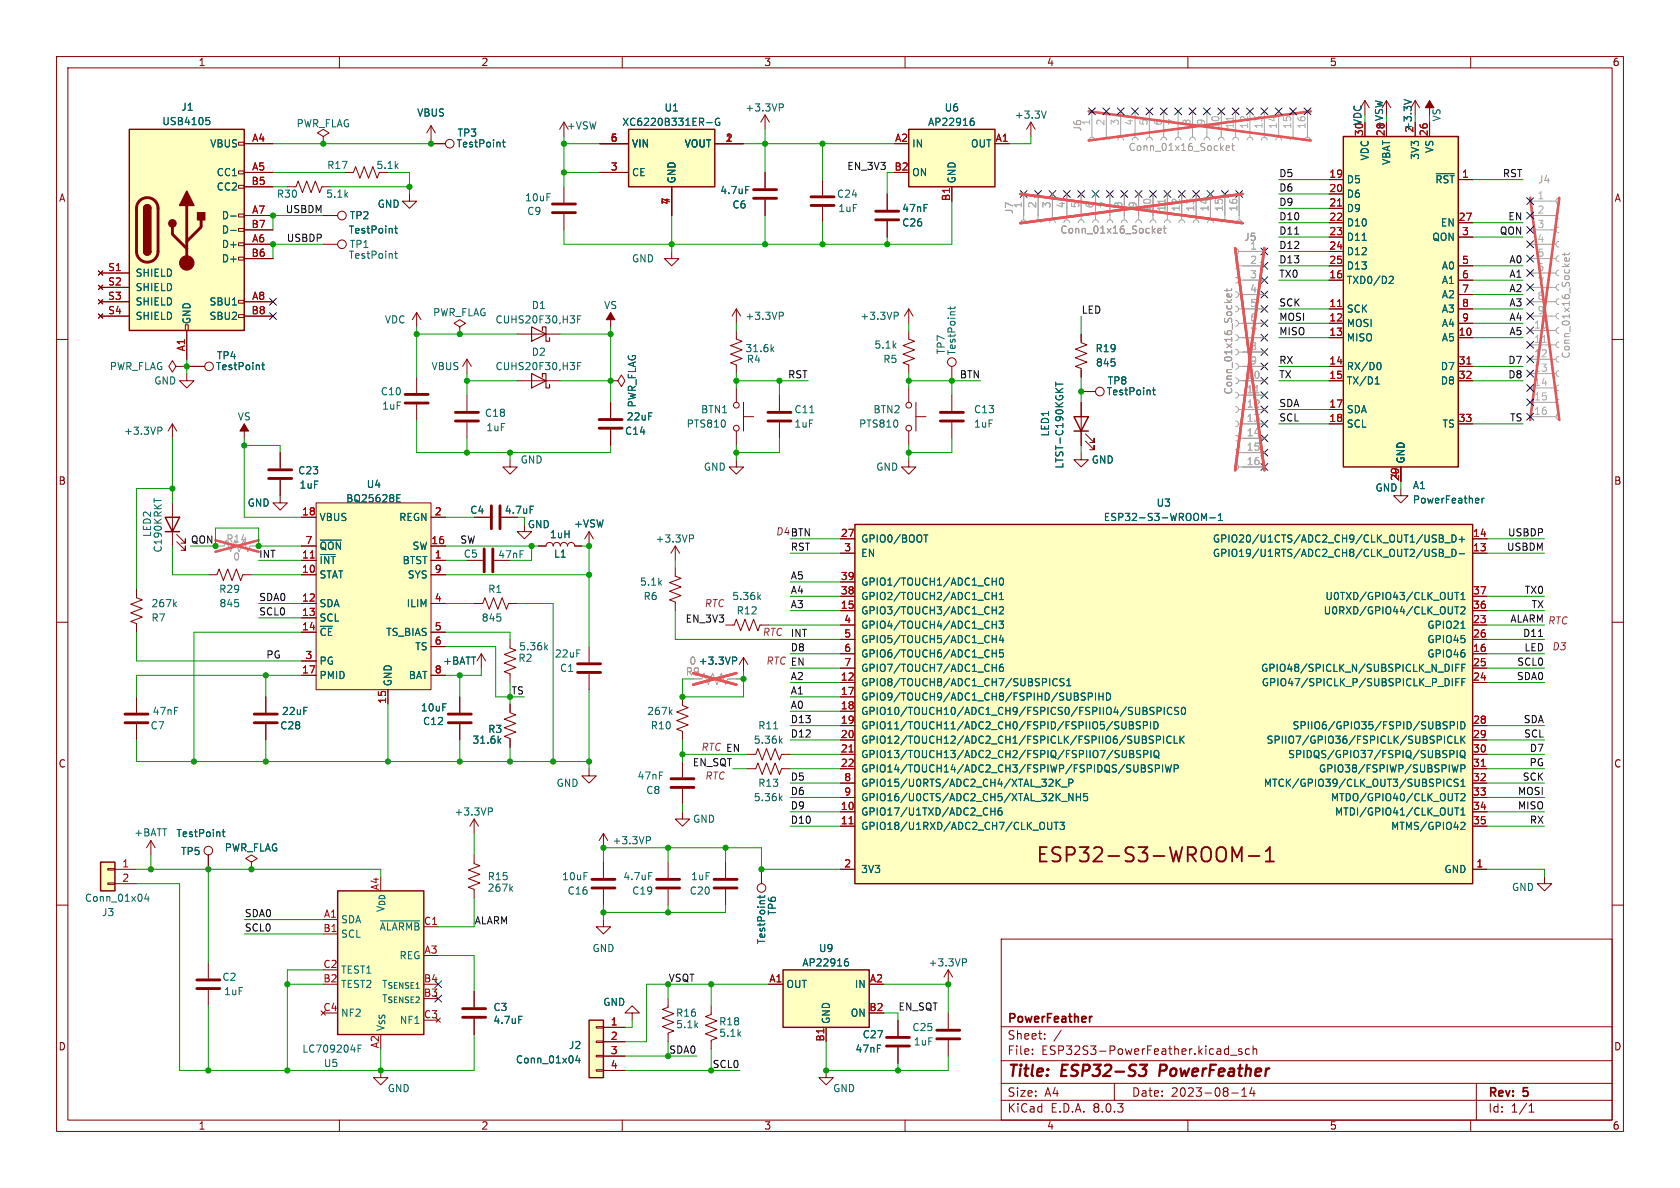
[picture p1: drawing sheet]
<svg xmlns="http://www.w3.org/2000/svg" width="297mm" height="210mm" viewBox="0 0 297 210" stroke-linecap="round" stroke-linejoin="round" font-family="sans-serif">
<defs><g id="words">
<text font-size="3.5" fill="#840000" x="183" y="152.9">ESP32-S3-WROOM-1</text>
<g font-size="2.8" fill="#840000">
<text x="178" y="190.9">Title:</text>
<text x="187.7" y="190.9">ESP32-S3</text>
<text x="205.8" y="190.9">PowerFeather</text>
</g>
<g font-size="2.1" fill="#840000">
<text x="178" y="184">Sheet:</text>
<text x="178" y="181.2">PowerFeather</text>
<text x="178" y="186.7">File:</text>
<text x="184.1" y="186.7">ESP32S3-PowerFeather.kicad_sch</text>
<text x="178" y="196.9">KiCad</text>
<text x="178" y="194.1">Size:</text>
<text x="184.7" y="194.1">A4</text>
<text x="185.7" y="196.9">E.D.A.</text>
<text x="193.3" y="196.9">8.0.3</text>
<text x="200" y="194.1">Date:</text>
<text x="207" y="194.1">2023-08-14</text>
<text x="263" y="194.3">Rev:</text>
<text x="263" y="196.9">Id:</text>
<text x="267.1" y="196.9">1/1</text>
<text x="269.4" y="194.3">5</text>
</g>
<g font-size="1.8" fill="#840000">
<text x="35" y="11.9">1</text>
<text x="85" y="11.9">2</text>
<text x="135" y="11.9">3</text>
<text x="185" y="11.9">4</text>
<text x="235" y="11.9">5</text>
<text x="285" y="11.9">6</text>
<text x="10.3" y="35.9">A</text>
<text x="285.3" y="35.9">A</text>
<text x="10.3" y="85.9">B</text>
<text x="285.3" y="85.9">B</text>
<text x="89.1" y="91">4.7uF</text>
<text x="10.3" y="135.9">C</text>
<text x="285.3" y="135.9">C</text>
<text x="10.3" y="185.9">D</text>
<text x="285.3" y="185.9">D</text>
<text x="35" y="199.9">1</text>
<text x="85" y="199.9">2</text>
<text x="135" y="199.9">3</text>
<text x="185" y="199.9">4</text>
<text x="235" y="199.9">5</text>
<text x="285" y="199.9">6</text>
</g>
<g font-size="1.8" fill="#006464">
<text x="28.6" y="22.3">USB4105</text>
<text x="32" y="19.8">J1</text>
<text x="52.3" y="22.7">PWR_FLAG</text>
<text x="73.6" y="20.8">VBUS</text>
<text x="100.1" y="23.1">+VSW</text>
<text x="109.9" y="22.5">XC6220B331ER-G</text>
<text x="117.4" y="19.9">U1</text>
<text x="131.7" y="19.9">+3.3VP</text>
<text x="164" y="22.5">AP22916</text>
<text x="166.9" y="19.9">U6</text>
<text x="179.3" y="21.2">+3.3V</text>
<text x="244.7" y="23.1" transform="rotate(-90 244.7 23.1)">+VSW</text>
<text x="249.9" y="23.6" transform="rotate(-90 249.9 23.6)">2+3.3V</text>
<text x="254.9" y="21.6" transform="rotate(-90 254.9 21.6)">VS</text>
<text x="37.1" y="26.3">VBUS</text>
<text x="80.6" y="26.3">TestPoint</text>
<text x="80.8" y="24.4">TP3</text>
<text x="111.6" y="26.3">VIN</text>
<text x="120.9" y="26.3">VOUT</text>
<text x="161.2" y="26.3">IN</text>
<text x="171.6" y="26.3">OUT</text>
<text x="241" y="24.2" transform="rotate(-90 241 24.2)">30VDC</text>
<text x="242.2" y="28.5" transform="rotate(-90 242.2 28.5)">VDC</text>
<text x="244.9" y="24.2" transform="rotate(-90 244.9 24.2)">28</text>
<text x="246" y="29.3" transform="rotate(-90 246 29.3)">VBAT</text>
<text x="251.1" y="28.3" transform="rotate(-90 251.1 28.3)">3V3</text>
<text x="253.6" y="27.1" transform="rotate(-90 253.6 27.1)">VS</text>
<text x="38.2" y="31.3">CC1</text>
<text x="38.2" y="33.9">CC2</text>
<text x="48.9" y="35.2">R30</text>
<text x="57.6" y="35.2">5.1k</text>
<text x="57.7" y="30.1">R17</text>
<text x="66.5" y="30.1">5.1k</text>
<text x="92.7" y="35.8">10uF</text>
<text x="111.6" y="31.3">CE</text>
<text x="119.6" y="32.5" transform="rotate(-90 119.6 32.5)">GND</text>
<text x="127.2" y="34.5">4.7uF</text>
<text x="147.9" y="35.2">C24</text>
<text x="161.2" y="31.3">ON</text>
<text x="169.1" y="32.5" transform="rotate(-90 169.1 32.5)">GND</text>
<text x="238" y="32.6">D5</text>
<text x="238" y="35.2">D6</text>
<text x="253.7" y="32.6">~{RST}</text>
<text x="39.1" y="39">D-</text>
<text x="39.1" y="41.5">D-</text>
<text x="61.6" y="41.5">TestPoint</text>
<text x="61.7" y="39">TP2</text>
<text x="66.7" y="36.9">GND</text>
<text x="93.1" y="38.2">C9</text>
<text x="129.4" y="37.1">C6</text>
<text x="148.1" y="37.7">1uF</text>
<text x="159.4" y="40.2">C26</text>
<text x="159.4" y="37.7">47nF</text>
<text x="238" y="37.7">D9</text>
<text x="238" y="40.2">D10</text>
<text x="254.6" y="40.2">EN</text>
<text x="39.1" y="44">D+</text>
<text x="39.1" y="46.6">D+</text>
<text x="61.6" y="45.9">TestPoint</text>
<text x="61.7" y="44">TP1</text>
<text x="111.6" y="46.6">GND</text>
<text x="238" y="42.8">D11</text>
<text x="238" y="45.3">D12</text>
<text x="238" y="47.9">D13</text>
<text x="253.1" y="42.8">QON</text>
<text x="254.8" y="47.9">A0</text>
<text x="23.9" y="49.1">SHIELD</text>
<text x="23.9" y="51.7">SHIELD</text>
<text x="238" y="50.4">TXD0/D2</text>
<text x="254.8" y="50.4">A1</text>
<text x="254.8" y="52.9">A2</text>
<text x="23.9" y="54.2">SHIELD</text>
<text x="23.9" y="56.7">SHIELD</text>
<text x="33.9" y="57.4" transform="rotate(-90 33.9 57.4)">GND</text>
<text x="36.9" y="54.2">SBU1</text>
<text x="36.9" y="56.7">SBU2</text>
<text x="67.9" y="57.4">VDC</text>
<text x="76.5" y="56.1">PWR_FLAG</text>
<text x="87.5" y="57.4">CUHS20F30,H3F</text>
<text x="93.9" y="54.8">D1</text>
<text x="106.7" y="54.8">VS</text>
<text x="131.7" y="56.7">+3.3VP</text>
<text x="152" y="56.7">+3.3VP</text>
<text x="238" y="55.5">SCK</text>
<text x="238" y="58">MOSI</text>
<text x="254.8" y="55.5">A3</text>
<text x="254.8" y="58">A4</text>
<text x="19.3" y="65.6">PWR_FLAG</text>
<text x="38.1" y="65.6">TestPoint</text>
<text x="38.3" y="63.7">TP4</text>
<text x="76.2" y="65.6">VBUS</text>
<text x="87.5" y="65.6">CUHS20F30,H3F</text>
<text x="93.9" y="63.1">D2</text>
<text x="131.7" y="62.5">31.6k</text>
<text x="131.9" y="64.4">R4</text>
<text x="154.5" y="61.8">5.1k</text>
<text x="156.1" y="64.4">R5</text>
<text x="167.2" y="62.7" transform="rotate(-90 167.2 62.7)">TP7</text>
<text x="169.1" y="62.9" transform="rotate(-90 169.1 62.9)">TestPoint</text>
<text x="193.6" y="62.5">R19</text>
<text x="193.6" y="65">845</text>
<text x="238" y="60.6">MISO</text>
<text x="238" y="65.6">RX/D0</text>
<text x="254.6" y="65.6">D7</text>
<text x="254.8" y="60.6">A5</text>
<text x="27.2" y="68.2">GND</text>
<text x="67.2" y="70.1">C10</text>
<text x="195.5" y="70.1">TestPoint</text>
<text x="195.7" y="68.2">TP8</text>
<text x="238" y="68.2">TX/D1</text>
<text x="254.6" y="68.2">D8</text>
<text x="21.8" y="77.1">+3.3VP</text>
<text x="41.9" y="74.5">VS</text>
<text x="67.5" y="72.6">1uF</text>
<text x="85.6" y="73.9">C18</text>
<text x="85.9" y="76.4">1uF</text>
<text x="110.4" y="77.1">C14</text>
<text x="110.7" y="74.5">22uF</text>
<text x="112.6" y="72.1" transform="rotate(-90 112.6 72.1)">PWR_FLAG</text>
<text x="121.3" y="75.8">PTS810</text>
<text x="123.8" y="73.3">BTN1</text>
<text x="140.3" y="75.8">1uF</text>
<text x="140.3" y="73.3">C11</text>
<text x="151.8" y="75.8">PTS810</text>
<text x="154.3" y="73.3">BTN2</text>
<text x="172.1" y="75.8">1uF</text>
<text x="172.1" y="73.3">C13</text>
<text x="185.6" y="77.3" transform="rotate(-90 185.6 77.3)">LED1</text>
<text x="238" y="73.3">SDA</text>
<text x="238" y="75.8">SCL</text>
<text x="254.9" y="75.8">TS</text>
<text x="91.9" y="82.1">GND</text>
<text x="124.3" y="83.4">GND</text>
<text x="154.8" y="83.4">GND</text>
<text x="188.2" y="82.9" transform="rotate(-90 188.2 82.9)">LTST-C190KGKT</text>
<text x="192.9" y="82.1">GND</text>
<text x="248.5" y="82" transform="rotate(-90 248.5 82)">GND</text>
<text x="43.7" y="89.8">GND</text>
<text x="52.6" y="84">C23</text>
<text x="52.9" y="86.6">1uF</text>
<text x="61.1" y="89">BQ25628E</text>
<text x="64.7" y="86.5">U4</text>
<text x="204.4" y="89.8">U3</text>
<text x="243.1" y="87.1">GND</text>
<text x="249.7" y="86.7">A1</text>
<text x="249.7" y="89.2">PowerFeather</text>
<text x="26.9" y="95" transform="rotate(-90 26.9 95)">LED2</text>
<text x="56.4" y="92.3">VBUS</text>
<text x="70.5" y="92.3">REGN</text>
<text x="83" y="91">C4</text>
<text x="93.2" y="93.6">GND</text>
<text x="97.1" y="95.4">1uH</text>
<text x="101.4" y="93.4">+VSW</text>
<text x="195" y="92.3">ESP32-S3-WROOM-1</text>
<text x="28.8" y="97.8" transform="rotate(-90 28.8 97.8)">C190KRKT</text>
<text x="56.4" y="99.9">~{INT}</text>
<text x="56.4" y="97.4">~{QON}</text>
<text x="71.1" y="99.9">BTST</text>
<text x="72.8" y="97.4">SW</text>
<text x="81.9" y="98.8">C5</text>
<text x="88" y="98.9">47nF</text>
<text x="97.8" y="98.8">L1</text>
<text x="115.8" y="96.1">+3.3VP</text>
<text x="152.1" y="96.1">GPIO0/BOOT</text>
<text x="152.1" y="98.7">EN</text>
<text x="214.3" y="98.7">GPIO19/U1RTS/ADC2_CH8/CLK_OUT2/USB_D-</text>
<text x="214.3" y="96.1">GPIO20/U1CTS/ADC2_CH9/CLK_OUT1/USB_D+</text>
<text x="26.7" y="107.5">267k</text>
<text x="38.6" y="105">R29</text>
<text x="38.7" y="107.5">845</text>
<text x="56.4" y="102.5">STAT</text>
<text x="56.4" y="107.5">SDA</text>
<text x="71.8" y="107.5">ILIM</text>
<text x="72" y="102.5">SYS</text>
<text x="86.2" y="105">R1</text>
<text x="113" y="103.7">5.1k</text>
<text x="113.7" y="106.3">R6</text>
<text x="129.3" y="106.3">5.36k</text>
<text x="152.1" y="106.3">GPIO2/TOUCH2/ADC1_CH1</text>
<text x="152.1" y="103.7">GPIO1/TOUCH1/ADC1_CH0</text>
<text x="234.2" y="106.3">U0TXD/GPIO43/CLK_OUT1</text>
<text x="26.7" y="110.1">R7</text>
<text x="56.4" y="110.1">SCL</text>
<text x="56.4" y="112.6">~{CE}</text>
<text x="68.2" y="112.6">TS_BIAS</text>
<text x="85.1" y="110.1">845</text>
<text x="130.1" y="108.8">R12</text>
<text x="152.1" y="108.8">GPIO3/TOUCH3/ADC1_CH2</text>
<text x="152.1" y="111.4">GPIO4/TOUCH4/ADC1_CH3</text>
<text x="152.1" y="113.9">GPIO5/TOUCH5/ADC1_CH4</text>
<text x="233.9" y="108.8">U0RXD/GPIO44/CLK_OUT2</text>
<text x="252.2" y="111.4">GPIO21</text>
<text x="252.2" y="113.9">GPIO45</text>
<text x="56.4" y="117.7">PG</text>
<text x="73.3" y="115.2">TS</text>
<text x="78.2" y="117.7">+BATT</text>
<text x="91.5" y="117.2">R2</text>
<text x="91.7" y="115.2">5.36k</text>
<text x="98" y="116.4">22uF</text>
<text x="98.9" y="119">C1</text>
<text x="152.1" y="116.4">GPIO6/TOUCH6/ADC1_CH5</text>
<text x="152.1" y="119">GPIO7/TOUCH7/ADC1_CH6</text>
<text x="222.8" y="119">GPIO48/SPICLK_N/SUBSPICLK_N_DIFF</text>
<text x="252.2" y="116.4">GPIO46</text>
<text x="56.4" y="120.2">PMID</text>
<text x="69.4" y="121.4" transform="rotate(-90 69.4 121.4)">GND</text>
<text x="72.2" y="120.2">BAT</text>
<text x="74.3" y="126">10uF</text>
<text x="152.1" y="121.5">GPIO8/TOUCH8/ADC1_CH7/SUBSPICS1</text>
<text x="152.1" y="124.1">GPIO9/TOUCH9/ADC1_CH8/FSPIHD/SUBSPIHD</text>
<text x="223" y="121.5">GPIO47/SPICLK_P/SUBSPICLK_P_DIFF</text>
<text x="26.5" y="129.1">C7</text>
<text x="26.9" y="126.6">47nF</text>
<text x="49.4" y="129.1">C28</text>
<text x="49.7" y="126.6">22uF</text>
<text x="74.7" y="128.4">C12</text>
<text x="83.4" y="131.7">31.6k</text>
<text x="86.2" y="129.8">R3</text>
<text x="114.3" y="126.6">267k</text>
<text x="114.9" y="129.1">R10</text>
<text x="133.2" y="131.7">5.36k</text>
<text x="133.9" y="129.1">R11</text>
<text x="152.1" y="126.6">GPIO10/TOUCH10/ADC1_CH9/FSPICS0/FSPIIO4/SUBSPICS0</text>
<text x="152.1" y="129.1">GPIO11/TOUCH11/ADC2_CH0/FSPID/FSPIIO5/SUBSPID</text>
<text x="152.1" y="131.7">GPIO12/TOUCH12/ADC2_CH1/FSPICLK/FSPIIO6/SUBSPICLK</text>
<text x="223.8" y="131.7">SPIIO7/GPIO36/FSPICLK/SUBSPICLK</text>
<text x="228.4" y="129.1">SPIIO6/GPIO35/FSPID/SUBSPID</text>
<text x="152.1" y="134.2">GPIO13/TOUCH13/ADC2_CH2/FSPIQ/FSPIIO7/SUBSPIQ</text>
<text x="152.1" y="136.8">GPIO14/TOUCH14/ADC2_CH3/FSPIWP/FSPIDQS/SUBSPIWP</text>
<text x="227.6" y="134.2">SPIDQS/GPIO37/FSPIQ/SUBSPIQ</text>
<text x="233.1" y="136.8">GPIO38/FSPIWP/SUBSPIWP</text>
<text x="98.3" y="139.3">GND</text>
<text x="112.6" y="138">47nF</text>
<text x="114.1" y="140.6">C8</text>
<text x="133.2" y="141.8">5.36k</text>
<text x="133.9" y="139.3">R13</text>
<text x="152.1" y="139.3">GPIO15/U0RTS/ADC2_CH4/XTAL_32K_P</text>
<text x="152.1" y="141.8">GPIO16/U0CTS/ADC2_CH5/XTAL_32K_NH5</text>
<text x="223.3" y="139.3">MTCK/GPIO39/CLK_OUT3/SUBSPICS1</text>
<text x="235.2" y="141.8">MTDO/GPIO40/CLK_OUT2</text>
<text x="23.6" y="148.1">+BATT</text>
<text x="31.1" y="148.2">TestPoint</text>
<text x="80.2" y="144.4">+3.3VP</text>
<text x="108.2" y="149.5">+3.3VP</text>
<text x="122.4" y="145.6">GND</text>
<text x="152.1" y="144.4">GPIO17/U1TXD/ADC2_CH6</text>
<text x="152.1" y="146.9">GPIO18/U1RXD/ADC2_CH7/CLK_OUT3</text>
<text x="235.9" y="144.4">MTDI/GPIO41/CLK_OUT1</text>
<text x="245.8" y="146.9">MTMS/GPIO42</text>
<text x="31.9" y="151.4">TP5</text>
<text x="39.6" y="150.7">PWR_FLAG</text>
<text x="86.1" y="155.8">R15</text>
<text x="99.3" y="155.8">10uF</text>
<text x="110.1" y="155.8">4.7uF</text>
<text x="122.1" y="155.8">1uF</text>
<text x="152.1" y="154.5">3V3</text>
<text x="255.3" y="154.5">GND</text>
<text x="14.9" y="159.6">Conn_01x04</text>
<text x="68.2" y="161.4" transform="rotate(-90 68.2 161.4)">V_{DD}</text>
<text x="86.1" y="157.8">267k</text>
<text x="100.2" y="158.3">C16</text>
<text x="111.7" y="158.3">C19</text>
<text x="121.8" y="158.3">C20</text>
<text x="137.4" y="161.9" transform="rotate(-90 137.4 161.9)">TP6</text>
<text x="267.2" y="157.7">GND</text>
<text x="17.9" y="162.2">J3</text>
<text x="60.2" y="163.4">SDA</text>
<text x="60.2" y="166">SCL</text>
<text x="67" y="164.7">~{ALARMB}</text>
<text x="135.5" y="167" transform="rotate(-90 135.5 167)">TestPoint</text>
<text x="39.2" y="173.6">C2</text>
<text x="60.2" y="172.3">TEST1</text>
<text x="70.5" y="169.8">REG</text>
<text x="104.6" y="168.5">GND</text>
<text x="141.7" y="171">AP22916</text>
<text x="144.7" y="168.5">U9</text>
<text x="164.1" y="171">+3.3VP</text>
<text x="39.5" y="176.1">1uF</text>
<text x="60.2" y="174.9">TEST2</text>
<text x="60.2" y="179.9">NF2</text>
<text x="87.1" y="178.9">C3</text>
<text x="106.5" y="178">GND</text>
<text x="119.4" y="179.9">R16</text>
<text x="138.9" y="174.9">OUT</text>
<text x="150.3" y="179.9">ON</text>
<text x="151" y="174.9">IN</text>
<text x="68.2" y="182.4" transform="rotate(-90 68.2 182.4)">V_{SS}</text>
<text x="70.6" y="181.2">NF1</text>
<text x="87.1" y="181.2">4.7uF</text>
<text x="100.5" y="185.6">J2</text>
<text x="119.4" y="182">5.1k</text>
<text x="127" y="181.5">R18</text>
<text x="127.1" y="183.5">5.1k</text>
<text x="146.9" y="181.1" transform="rotate(-90 146.9 181.1)">GND</text>
<text x="152.4" y="183.7">C27</text>
<text x="161.2" y="182.5">C25</text>
<text x="161.4" y="185">1uF</text>
<text x="53.3" y="186.3">LC709204F</text>
<text x="57.2" y="188.8">U5</text>
<text x="91.1" y="188.2">Conn_01x04</text>
<text x="151.1" y="186.3">47nF</text>
<text x="68.4" y="193.3">GND</text>
<text x="147.2" y="193.3">GND</text>
</g>
<g font-size="1.8" fill="#989898">
<text x="191.4" y="23.3" transform="rotate(-90 191.4 23.3)">J6</text>
<text x="192.8" y="22.3" transform="rotate(-90 192.8 22.3)">1</text>
<text x="199.4" y="26.9">Conn_01x16_Socket</text>
<text x="271.8" y="32.6">J4</text>
<text x="179.3" y="37.9" transform="rotate(-90 179.3 37.9)">J7</text>
<text x="187.4" y="41.5">Conn_01x16_Socket</text>
<text x="219.9" y="42.8">J5</text>
<text x="277.7" y="63.5" transform="rotate(-90 277.7 63.5)">Conn_01x16_Socket</text>
<text x="218" y="69.8" transform="rotate(-90 218 69.8)">Conn_01x16_Socket</text>
<text x="39.9" y="96.1">R14</text>
<text x="41.1" y="99.3">0</text>
<text x="121.8" y="117.7">0 +3.3VP</text>
</g>
<g font-size="1.8" fill="#aaa">
<text x="195.3" y="22.3" transform="rotate(-90 195.3 22.3)">2</text>
<text x="197.9" y="22.3" transform="rotate(-90 197.9 22.3)">3</text>
<text x="200.4" y="22.3" transform="rotate(-90 200.4 22.3)">4</text>
<text x="202.9" y="22.3" transform="rotate(-90 202.9 22.3)">5</text>
<text x="205.5" y="22.3" transform="rotate(-90 205.5 22.3)">6</text>
<text x="208" y="22.3" transform="rotate(-90 208 22.3)">7</text>
<text x="210.6" y="22.3" transform="rotate(-90 210.6 22.3)">8</text>
<text x="213.1" y="22.3" transform="rotate(-90 213.1 22.3)">9</text>
<text x="215.6" y="22.9" transform="rotate(-90 215.6 22.9)">10</text>
<text x="218.2" y="22.9" transform="rotate(-90 218.2 22.9)">11</text>
<text x="220.7" y="22.9" transform="rotate(-90 220.7 22.9)">12</text>
<text x="223.3" y="22.9" transform="rotate(-90 223.3 22.9)">13</text>
<text x="225.8" y="22.9" transform="rotate(-90 225.8 22.9)">14</text>
<text x="228.3" y="22.9" transform="rotate(-90 228.3 22.9)">15</text>
<text x="230.9" y="22.9" transform="rotate(-90 230.9 22.9)">16</text>
<text x="271.7" y="35.3">1</text>
<text x="180.7" y="36.9" transform="rotate(-90 180.7 36.9)">1</text>
<text x="183.3" y="36.9" transform="rotate(-90 183.3 36.9)">2</text>
<text x="185.8" y="36.9" transform="rotate(-90 185.8 36.9)">3</text>
<text x="188.3" y="36.9" transform="rotate(-90 188.3 36.9)">4</text>
<text x="190.9" y="36.9" transform="rotate(-90 190.9 36.9)">5</text>
<text x="193.4" y="36.9" transform="rotate(-90 193.4 36.9)">6</text>
<text x="196" y="36.9" transform="rotate(-90 196 36.9)">7</text>
<text x="198.5" y="36.9" transform="rotate(-90 198.5 36.9)">8</text>
<text x="201" y="36.9" transform="rotate(-90 201 36.9)">9</text>
<text x="203.6" y="37.5" transform="rotate(-90 203.6 37.5)">10</text>
<text x="206.1" y="37.5" transform="rotate(-90 206.1 37.5)">11</text>
<text x="208.7" y="37.5" transform="rotate(-90 208.7 37.5)">12</text>
<text x="211.2" y="37.5" transform="rotate(-90 211.2 37.5)">13</text>
<text x="213.7" y="37.5" transform="rotate(-90 213.7 37.5)">14</text>
<text x="216.3" y="37.5" transform="rotate(-90 216.3 37.5)">15</text>
<text x="218.8" y="37.5" transform="rotate(-90 218.8 37.5)">16</text>
<text x="271.7" y="37.8">2</text>
<text x="271.7" y="40.4">3</text>
<text x="220.9" y="44.2">1</text>
<text x="220.9" y="46.7">2</text>
<text x="271.7" y="42.9">4</text>
<text x="271.7" y="45.5">5</text>
<text x="220.9" y="49.3">3</text>
<text x="220.9" y="51.8">4</text>
<text x="271.7" y="48">6</text>
<text x="271.7" y="50.5">7</text>
<text x="271.7" y="53.1">8</text>
<text x="220.9" y="54.4">5</text>
<text x="220.9" y="56.9">6</text>
<text x="220.9" y="59.4">7</text>
<text x="271.1" y="58.2">10</text>
<text x="271.7" y="55.6">9</text>
<text x="220.9" y="62">8</text>
<text x="220.9" y="64.5">9</text>
<text x="271.1" y="60.7">11</text>
<text x="271.1" y="63.2">12</text>
<text x="271.1" y="65.8">13</text>
<text x="220.3" y="67.1">10</text>
<text x="220.3" y="69.6">11</text>
<text x="271.1" y="68.3">14</text>
<text x="271.1" y="70.9">15</text>
<text x="220.3" y="72.1">12</text>
<text x="220.3" y="74.7">13</text>
<text x="220.3" y="77.2">14</text>
<text x="271.1" y="73.4">16</text>
<text x="220.3" y="79.8">15</text>
<text x="220.3" y="82.3">16</text>
</g>
<g font-size="1.8" fill="#a90000">
<text x="44.5" y="25.1">A4</text>
<text x="107.9" y="25.1">5</text>
<text x="128.2" y="25.1">1</text>
<text x="158.1" y="25.1">A2</text>
<text x="175.9" y="25.1">A1</text>
<text x="252.5" y="24.2" transform="rotate(-90 252.5 24.2)">26</text>
<text x="44.4" y="32.8">B5</text>
<text x="44.5" y="30.2">A5</text>
<text x="107.9" y="30.2">3</text>
<text x="158" y="30.2">B2</text>
<text x="168" y="35.6" transform="rotate(-90 168 35.6)">B1</text>
<text x="234.9" y="31.5">19</text>
<text x="234.9" y="34">20</text>
<text x="258.4" y="31.5">1</text>
<text x="44.4" y="40.4">B7</text>
<text x="44.5" y="37.8">A7</text>
<text x="118.5" y="36.3" transform="rotate(-90 118.5 36.3)">7</text>
<text x="234.9" y="36.6">21</text>
<text x="234.9" y="39.1">22</text>
<text x="234.9" y="41.7">23</text>
<text x="257.8" y="39.1">27</text>
<text x="258.4" y="41.7">3</text>
<text x="44.4" y="45.5">B6</text>
<text x="44.5" y="42.9">A6</text>
<text x="234.9" y="44.2">24</text>
<text x="234.9" y="46.7">25</text>
<text x="258.4" y="46.7">5</text>
<text x="19" y="48">S1</text>
<text x="19" y="50.5">S2</text>
<text x="19" y="53.1">S3</text>
<text x="44.5" y="53.1">A8</text>
<text x="234.9" y="49.3">16</text>
<text x="258.4" y="49.3">6</text>
<text x="258.4" y="51.8">7</text>
<text x="19" y="55.6">S4</text>
<text x="44.4" y="55.6">B8</text>
<text x="234.9" y="54.4">11</text>
<text x="234.9" y="56.9">12</text>
<text x="234.9" y="59.4">13</text>
<text x="257.8" y="59.4">10</text>
<text x="258.4" y="54.4">8</text>
<text x="258.4" y="56.9">9</text>
<text x="32.8" y="62.2" transform="rotate(-90 32.8 62.2)">A1</text>
<text x="234.9" y="64.5">14</text>
<text x="257.8" y="64.5">31</text>
<text x="234.9" y="67.1">15</text>
<text x="257.8" y="67.1">32</text>
<text x="234.9" y="72.1">17</text>
<text x="234.9" y="74.7">18</text>
<text x="257.8" y="74.7">33</text>
<text x="247.4" y="85.1" transform="rotate(-90 247.4 85.1)">29</text>
<text x="247.4" y="84.5" transform="rotate(-90 247.4 84.5)">4</text>
<text x="53.3" y="91.2">18</text>
<text x="76.8" y="91.2">2</text>
<text x="148.5" y="95">27</text>
<text x="260.3" y="95">14</text>
<text x="53.3" y="101.3">10</text>
<text x="53.3" y="98.8">11</text>
<text x="53.9" y="96.3">7</text>
<text x="76.2" y="96.3">16</text>
<text x="76.8" y="98.8">1</text>
<text x="76.8" y="101.3">9</text>
<text x="149.2" y="97.5">3</text>
<text x="260.3" y="97.5">13</text>
<text x="53.3" y="106.4">12</text>
<text x="76.8" y="106.4">4</text>
<text x="148.5" y="107.7">15</text>
<text x="148.5" y="105.2">38</text>
<text x="148.5" y="102.6">39</text>
<text x="260.3" y="107.7">36</text>
<text x="260.3" y="105.2">37</text>
<text x="53.3" y="109">13</text>
<text x="53.3" y="111.5">14</text>
<text x="76.8" y="111.5">5</text>
<text x="149.2" y="110.2">4</text>
<text x="149.2" y="112.8">5</text>
<text x="260.3" y="110.2">23</text>
<text x="260.3" y="112.8">26</text>
<text x="53.3" y="119.1">17</text>
<text x="53.9" y="116.6">3</text>
<text x="76.8" y="114">6</text>
<text x="76.8" y="119.1">8</text>
<text x="149.2" y="115.3">6</text>
<text x="149.2" y="117.9">7</text>
<text x="260.3" y="115.3">16</text>
<text x="260.3" y="117.9">25</text>
<text x="68.3" y="124.5" transform="rotate(-90 68.3 124.5)">15</text>
<text x="148.5" y="120.4">12</text>
<text x="148.5" y="122.9">17</text>
<text x="148.5" y="125.5">18</text>
<text x="260.3" y="120.4">24</text>
<text x="148.5" y="128">19</text>
<text x="148.5" y="130.6">20</text>
<text x="260.3" y="128">28</text>
<text x="260.3" y="130.6">29</text>
<text x="148.5" y="133.1">21</text>
<text x="148.5" y="135.6">22</text>
<text x="260.3" y="133.1">30</text>
<text x="260.3" y="135.6">31</text>
<text x="148.5" y="143.3">10</text>
<text x="149.2" y="138.2">8</text>
<text x="149.2" y="140.7">9</text>
<text x="260.3" y="138.2">32</text>
<text x="260.3" y="140.7">33</text>
<text x="260.3" y="143.3">34</text>
<text x="148.5" y="145.8">11</text>
<text x="260.3" y="145.8">35</text>
<text x="21.5" y="153.4">1</text>
<text x="21.5" y="156">2</text>
<text x="149.2" y="153.4">2</text>
<text x="260.9" y="153.4">1</text>
<text x="67.1" y="157.5" transform="rotate(-90 67.1 157.5)">A4</text>
<text x="57.1" y="164.8">B1</text>
<text x="57.2" y="162.3">A1</text>
<text x="74.9" y="163.6">C1</text>
<text x="57.1" y="173.7">B2</text>
<text x="57.1" y="171.2">C2</text>
<text x="74.9" y="173.7">B4</text>
<text x="74.9" y="168.7">A3</text>
<text x="135.9" y="173.7">A1</text>
<text x="153.7" y="173.7">A2</text>
<text x="57.1" y="178.8">C4</text>
<text x="74.9" y="176.3">B3</text>
<text x="153.6" y="178.8">B2</text>
<text x="67.1" y="185.4" transform="rotate(-90 67.1 185.4)">A2</text>
<text x="74.9" y="180.1">C3</text>
<text x="107.9" y="181.4">1</text>
<text x="107.9" y="183.9">2</text>
<text x="145.8" y="184.2" transform="rotate(-90 145.8 184.2)">B1</text>
<text x="107.9" y="186.4">3</text>
<text x="107.9" y="189">4</text>
</g>
<g font-size="1.8" fill="#0f0f0f">
<text x="149.7" y="30.1">EN_3V3</text>
<text x="226.1" y="33.9">D6</text>
<text x="226.1" y="31.4">D5</text>
<text x="265.6" y="31.4">RST</text>
<text x="50.4" y="37.8">USBDM</text>
<text x="226.1" y="36.5">D9</text>
<text x="226.1" y="39">D10</text>
<text x="226.1" y="41.6">D11</text>
<text x="265" y="41.6">QON</text>
<text x="266.6" y="39">EN</text>
<text x="50.6" y="42.8">USBDP</text>
<text x="226.1" y="44.1">D12</text>
<text x="226.1" y="46.6">D13</text>
<text x="266.7" y="46.6">A0</text>
<text x="226.1" y="49.2">TX0</text>
<text x="266.7" y="49.2">A1</text>
<text x="266.7" y="51.7">A2</text>
<text x="191.1" y="55.5">LED</text>
<text x="226.1" y="59.3">MISO</text>
<text x="226.1" y="54.3">SCK</text>
<text x="226.1" y="56.8">MOSI</text>
<text x="266.7" y="54.3">A3</text>
<text x="266.7" y="56.8">A4</text>
<text x="266.7" y="59.3">A5</text>
<text x="226.1" y="64.4">RX</text>
<text x="266.6" y="64.4">D7</text>
<text x="139.2" y="67">RST</text>
<text x="169.6" y="67">BTN</text>
<text x="226.1" y="67">TX</text>
<text x="266.6" y="67">D8</text>
<text x="226.1" y="72">SDA</text>
<text x="226.1" y="74.6">SCL</text>
<text x="266.9" y="74.6">TS</text>
<text x="266.5" y="94.9">USBDP</text>
<text x="33.7" y="96.2">QON</text>
<text x="45.7" y="98.7">INT</text>
<text x="81.3" y="96.2">SW</text>
<text x="139.7" y="97.4">RST</text>
<text x="266.3" y="97.4">USBDM</text>
<text x="45.7" y="106.3">SDA0</text>
<text x="139.7" y="102.5">A5</text>
<text x="139.7" y="107.6">A3</text>
<text x="139.7" y="105.1">A4</text>
<text x="269.5" y="105.1">TX0</text>
<text x="270.7" y="107.6">TX</text>
<text x="45.7" y="108.9">SCL0</text>
<text x="121.1" y="110.1">EN_3V3</text>
<text x="139.7" y="112.7">INT</text>
<text x="266.9" y="110.1">ALARM</text>
<text x="269.2" y="112.7">D11</text>
<text x="47" y="116.5">PG</text>
<text x="139.7" y="115.2">D8</text>
<text x="268.1" y="117.8">SCL0</text>
<text x="269.4" y="115.2">LED</text>
<text x="139.7" y="125.4">A0</text>
<text x="139.7" y="122.8">A1</text>
<text x="139.7" y="120.3">A2</text>
<text x="268.1" y="120.3">SDA0</text>
<text x="139.7" y="127.9">D13</text>
<text x="139.7" y="130.5">D12</text>
<text x="269.3" y="127.9">SDA</text>
<text x="269.3" y="130.5">SCL</text>
<text x="122.4" y="135.5">EN_SQT</text>
<text x="270.3" y="135.5">PG</text>
<text x="270.4" y="133">D7</text>
<text x="139.7" y="143.2">D9</text>
<text x="139.7" y="138.1">D5</text>
<text x="139.7" y="140.6">D6</text>
<text x="268.2" y="140.6">MOSI</text>
<text x="268.2" y="143.2">MISO</text>
<text x="269.1" y="138.1">SCK</text>
<text x="139.7" y="145.7">D10</text>
<text x="270.4" y="145.7">RX</text>
<text x="43.2" y="162.2">SDA0</text>
<text x="43.2" y="164.8">SCL0</text>
<text x="83.8" y="163.5">ALARM</text>
<text x="118.1" y="173.6">VSQT</text>
<text x="158.7" y="178.7">EN_SQT</text>
<text x="118.2" y="186.3">SDA0</text>
<text x="125.9" y="188.9">SCL0</text>
</g>
<g font-size="1.8" fill="#840084">
<text x="137.1" y="94.8">D4BTN</text>
<text x="124.5" y="107.5">RTC</text>
<text x="134.7" y="112.6">RTC</text>
<text x="273.6" y="110.6">RTC</text>
<text x="135.4" y="117.7">RTC EN</text>
<text x="274.3" y="115.2">D3</text>
<text x="123.9" y="132.9">RTC EN</text>
<text x="124.6" y="138">RTC</text>
</g>
<text font-size="1.8" fill="#a1a1a1" x="121.1" y="119.6">R9</text>
<text font-size="1.8" fill="#009600" x="90.3" y="122.8">TS</text>
<g font-size="1.8" fill="#000084">
<text x="67.4" y="177.4">T_{SENSE2}</text>
<text x="67.4" y="174.9">T_{SENSE1}</text>
</g>
</g></defs>
<g fill="none" stroke="#840000" stroke-width=".18">
<path d="M10 10h277v190h-277zM12 12h273v186h-273zM60 10v2M110 10v2M160 10v2M210 10v2M260 10v2M57.1 38.1h2.6M76.2 22.2l-.8 1.3M76.2 22.2v2.6M76.2 22.2l.8 1.3M10 60h2"/>
<path d="M57.1 43.2h2.6M285 60h2M30.5 74.9l-.8 1.3M30.5 74.9v2.6M30.5 74.9l.7 1.3M31.1 64.8l-.6-1-.7 1 .7 1 .6-1h1.3M32.4 64.8h.1M33 66v1.3h1.3l-1.3 1.3-1.3-1.3h1.3M10 110h2M131.4 116.2l-.7 1.3M131.4 116.2v2.5M131.4 116.2l.8 1.3"/>
<path d="M285 110h2M10 160h2M36.8 151.1v2.6M44.4 152.4l1.1-.6-1.1-.7-1 .7 1 .6v1.3M44.4 153.7h.1M106.7 152.4v2.8M106.7 157.2v2.8M118.1 152.4v2.8M118.1 157.2v2.8M285 160h2M106.7 162.6v1.2h1.2l-1.2 1.3-1.3-1.3h1.3M177 166h108v32h-108z"/>
<path d="M60 198v2M110 198v2M160 198v2M177 194.5h108M177 191.5h108M177 187.5h108M177 181.5h108M182.5 186.3v.1M182.5 185.5v.1M184.7 183.6v.1M184.7 182.8v.1M187.6 182.1l-1.3 2"/>
<path d="M197 191.5v3M210 198v2M217.5 186.5h1.2M217.7 193.2h1.2M219.5 185.5l-.3-.1-.2 .2v.2l.5 .2v.3h-.5M219.5 193.8h.9M219.5 192.7l.5-.4v1.5M220.9 185.5l-.4-.1-.3 .3v.4l.1 .2h.6M221.3 192.2l-.3 1.1h.9M221.5 185.5l.2-.1 .4 .1 .1 .9M221.5 184.9v1.5M221.7 192.8v1"/>
<path d="M260 198v2M261 191.5v6.5M270.3 196.6h.9M270.3 195.5l.4-.4v1.5"/>
<circle cx="60.5" cy="38.1" r=".76"/>
<circle cx="60.5" cy="43.2" r=".76"/>
<circle cx="36.8" cy="150.4" r=".76"/>
</g>
<path d="M201.6 188.2h1.2l-.8 .8h.3l.3 .2v.6l-.4 .4h-.6M205.2 188.2l-.3 2" fill="none" stroke="#840000" stroke-width=".4"/>
<path d="M192.6 179.7v1M193.1 179.7l-.3 .1-.2 .2" fill="none" stroke="#840000" stroke-width=".3"/>
<g fill="none" stroke="#a1a1a1" stroke-width=".18">
<path d="M193 19.7v4.6M195.6 19.7v4.6M198.1 19.7v4.6M200.7 19.7v4.6M203.2 19.7v4.6M205.7 19.7v4.6M208.3 19.7v4.6M210.8 19.7v4.6M213.4 19.7v4.6M215.9 19.7v4.6M218.4 19.7v4.6M221 19.7v4.6"/>
<path d="M223.5 19.7v4.6M226.1 19.7v4.6M228.6 19.7v4.6M231.1 19.7v4.6M180.5 39.4l.1-.4 .4-.1 .3 .1 .2 .4M181 34.3v4.6M183 39.4l.2-.4 .3-.1 .4 .1 .1 .4M183.5 34.3v4.6M185.5 39.4l.2-.4 .4-.1 .3 .1 .2 .4M186.1 34.3v4.6M188.1 39.4l.1-.4 .4-.1 .4 .1 .1 .4M188.6 34.3v4.6"/>
<path d="M190.6 39.4l.2-.4 .3-.1 .4 .1 .1 .4M191.1 34.3v4.6M192.5 24.8l.2-.4 .3-.1 .4 .1 .1 .4M193.2 39.4l.1-.4 .4-.1 .3 .1 .2 .4M193.7 34.3v4.6M195.1 24.8l.1-.4 .4-.1 .3 .1 .2 .4M195.7 39.4l.2-.4 .3-.1 .4 .1 .1 .4M196.2 34.3v4.6M197.6 24.8l.2-.4 .3-.1 .4 .1 .1 .4M198.2 39.4l.2-.4 .4-.1 .3 .1 .2 .4M198.8 34.3v4.6M200.2 24.8l.1-.4 .4-.1 .3 .1 .2 .4"/>
<path d="M200.8 39.4l.1-.4 .4-.1 .4 .1 .1 .4M201.3 34.3v4.6M202.7 24.8l.1-.4 .4-.1 .4 .1 .1 .4M203.3 39.4l.2-.4 .3-.1 .4 .1 .1 .4M203.8 34.3v4.6M205.2 24.8l.2-.4 .3-.1 .4 .1 .1 .4M205.9 39.4l.1-.4 .4-.1 .3 .1 .2 .4M206.4 34.3v4.6M207.8 24.8l.1-.4 .4-.1 .3 .1 .2 .4M208.4 39.4l.2-.4 .3-.1 .4 .1 .1 .4M208.9 34.3v4.6M210.3 24.8l.2-.4 .3-.1 .4 .1 .1 .4"/>
<path d="M210.9 39.4l.2-.4 .4-.1 .3 .1 .2 .4M211.5 34.3v4.6M212.9 24.8l.1-.4 .4-.1 .3 .1 .2 .4M213.5 39.4l.1-.4 .4-.1 .4 .1 .1 .4M214 34.3v4.6M215.4 24.8l.1-.4 .4-.1 .4 .1 .1 .4M216 39.4l.2-.4 .3-.1 .4 .1 .1 .4M216.5 34.3v4.6M217.9 24.8l.2-.4 .3-.1 .4 .1 .1 .4M218.6 39.4l.1-.4 .4-.1 .3 .1 .2 .4M219.1 34.3v4.6M220.5 24.8l.1-.4 .4-.1 .3 .1 .2 .4"/>
<path d="M223 24.8l.2-.4 .3-.1 .4 .1 .1 .4M225.6 24.8l.1-.4 .4-.1 .3 .1 .2 .4M228.1 24.8l.1-.4 .4-.1 .4 .1 .1 .4M230.6 24.8l.2-.4 .3-.1 .4 .1 .1 .4M270.5 38.1h4.6M270.5 35.6h4.6M275.6 37.6l-.4 .1-.1 .4 .1 .4 .4 .1M275.6 35.1l-.4 .1-.1 .4 .1 .3 .4 .2M218.4 59.2l.4 .1 .1 .4-.1 .3-.4 .2M218.4 56.6l.4 .2 .1 .4-.1 .3-.4 .2M218.4 54.1l.4 .2 .1 .3-.1 .4-.4 .1M218.4 51.6l.4 .1 .1 .4-.1 .3-.4 .2"/>
<path d="M218.4 49l.4 .2 .1 .3-.1 .4-.4 .1M218.4 46.5l.4 .1 .1 .4-.1 .3-.4 .2M218.4 43.9l.4 .2 .1 .4-.1 .3-.4 .2M218.9 59.7h4.6M218.9 57.2h4.6M218.9 54.6h4.6M218.9 52.1h4.6M218.9 49.5h4.6M218.9 47h4.6M218.9 44.5h4.6M270.5 58.4h4.6M270.5 55.9h4.6"/>
<path d="M270.5 53.3h4.6M270.5 50.8h4.6M270.5 48.3h4.6M270.5 45.7h4.6M270.5 43.2h4.6M270.5 40.6h4.6M275.6 57.9l-.4 .2-.1 .3 .1 .4 .4 .1M275.6 55.4l-.4 .1-.1 .4 .1 .3 .4 .2M275.6 52.8l-.4 .2-.1 .3 .1 .4 .4 .1M275.6 50.3l-.4 .1-.1 .4 .1 .4 .4 .1M275.6 47.8l-.4 .1-.1 .4 .1 .3 .4 .2M275.6 45.2l-.4 .2-.1 .3 .1 .4 .4 .1"/>
<path d="M275.6 42.7l-.4 .1-.1 .4 .1 .3 .4 .2M275.6 40.1l-.4 .2-.1 .3 .1 .4 .4 .1M218.4 79.5l.4 .2 .1 .3-.1 .4-.4 .1M218.4 77l.4 .1 .1 .4-.1 .3-.4 .2M218.4 74.4l.4 .2 .1 .3-.1 .4-.4 .1M218.4 71.9l.4 .1 .1 .4-.1 .3-.4 .2M218.4 69.3l.4 .2 .1 .4-.1 .3-.4 .2M218.4 66.8l.4 .2 .1 .3-.1 .4-.4 .1M218.4 64.3l.4 .1 .1 .4-.1 .3-.4 .2M218.4 61.7l.4 .2 .1 .3-.1 .4-.4 .1M218.9 77.5h4.6M218.9 74.9h4.6"/>
<path d="M218.9 72.4h4.6M218.9 69.9h4.6M218.9 67.3h4.6M218.9 64.8h4.6M218.9 62.2h4.6M270.5 73.7h4.6M270.5 71.1h4.6M270.5 68.6h4.6M270.5 66h4.6M270.5 63.5h4.6M270.5 61h4.6M275.6 73.2l-.4 .1-.1 .4 .1 .3 .4 .2"/>
<path d="M275.6 70.6l-.4 .2-.1 .3 .1 .4 .4 .1M275.6 68.1l-.4 .1-.1 .4 .1 .3 .4 .2M275.6 65.5l-.4 .2-.1 .3 .1 .4 .4 .1M275.6 63l-.4 .1-.1 .4 .1 .4 .4 .1M275.6 60.5l-.4 .1-.1 .4 .1 .3 .4 .2M38.1 96.5h1.5l.4-1 .8 2 .7-2 .8 2 .8-2 .7 2 .4-1h1.5M218.4 82l.4 .2 .1 .4-.1 .3-.4 .2M218.9 82.6h4.6M218.9 80h4.6M123.8 120h.3l.4-1 .7 2 .8-2 .7 2 .8-2 .8 2 .4-1h1.5"/>
</g>
<path d="M206 35.2v.8M218 20.6v.7M221.9 69.4h.7M272.7 60.5h.7" fill="none" stroke="#aaa" stroke-width=".18"/>
<path d="M205.8 39.9v1.1l.3 .2M216.8 26.2l.6-.1-.1-.3h-.4l-.1 .1v.7h.5M217.7 25.8h.5M217.9 25.3v1.1l.3 .2M204.7 40.8l.6-.1-.1-.3h-.3l-.2 .2 .1 .6h.4M205.7 40.4h.4M216.9 51.1v.4M217.7 52v.3l-.1 .2-.6-.1v-.4l.2-.1 .1 .6M217.7 51.1l-.1 .3h-1.1M276.6 44.7v.5M277.4 45.6v.4l-.1 .2-.6-.1v-.5l.2-.1 .1 .7M277.4 44.7l-.1 .3h-1.1" fill="none" stroke="#989898" stroke-width=".18"/>
<path d="M192.5 19.7l39.2 5.1M231.7 19.7l-39.2 5.1M180.4 34.3l39.3 5.1M219.7 34.3l-39.3 5.1M270.5 35l5.2 39.2M275.7 35l-5.2 39.2M218.4 43.9l5.1 39.2M223.5 43.9l-5.1 39.2M38.1 95.5l7.6 2M45.7 95.5l-7.6 2M122.6 119l7.6 2M130.2 119l-7.6 2" fill="none" stroke="#e75356" stroke-width=".46"/>
<path d="M104.6 157h4.1M104.6 155.4h4.1M116.1 157h4M116.1 155.4h4" fill="none" stroke="#840000" stroke-width=".51"/>
<path d="M70 39.9v1.1l.3 .2M69.8 44.8h.5M69.8 40.4h.5M70 44.4v1.1l.3 .2M27.9 75.5h.5l.2 .3-.1 .3-.6 .1M129.5 116.1h.5l.2 .3-.1 .4h-.6M39.3 147.1h.5M39.5 146.6v1.1l.3 .2M114.7 154.2h.6" fill="none" stroke="#006464" stroke-width=".18"/>
<path d="M104.1 180.3h2.6v10.2h-2.6z" fill="#ffffc2"/>
<path d="M118.1 176.5v1.6l-1 .3 2 .8-2 .8 2 .7-2 .8 2 .7-1 .4v1.6M105.4 189.1h1.3v.3h-1.3zM105.4 186.6h1.3v.2h-1.3zM105.4 184h1.3v.3h-1.3zM105.4 181.5h1.3v.2h-1.3zM106.7 181.6h3.8M106.7 184.2h3.8M106.7 186.7h3.8M106.7 189.2h3.8" fill="none" stroke="#840000" stroke-width=".18"/>
<path d="M104.1 180.3h2.6v10.2h-2.6z" fill="none" stroke="#840000" stroke-width=".25"/>
<path d="M102.1 186.6l-.3 .9h.8M102.4 187.1v.8" fill="none" stroke="#006464" stroke-width=".18"/>
<path d="M237.5 24.1h20.3v58.5h-20.3z" fill="#ffffc2"/>
<path d="M237.5 24.1h20.3v58.5h-20.3zM29.2 91.4h2.5l-1.2 2.6zM29.2 94h2.5" fill="none" stroke="#840000" stroke-width=".25"/>
<g fill="none" stroke="#840000" stroke-width=".18">
<path d="M234.9 31.8h2.6M234.9 34.3h2.6M234.9 36.8h2.6M234.9 39.4h2.6M245.1 21.6v2.5M252.7 21.6v2.5M257.8 31.8h2.5M257.8 39.4h2.5M234.9 59.7h2.6M234.9 54.6h2.6M234.9 57.2h2.6M234.9 49.5h2.6"/>
<path d="M234.9 41.9h2.6M234.9 44.5h2.6M234.9 47h2.6M257.8 59.7h2.5M257.8 54.6h2.5M257.8 57.2h2.5M257.8 49.5h2.5M257.8 41.9h2.5M257.8 47h2.5M257.8 52.1h2.5M234.9 64.8h2.6M234.9 67.3h2.6"/>
<path d="M234.9 72.4h2.6M234.9 74.9h2.6M257.8 64.8h2.5M257.8 67.3h2.5M257.8 74.9h2.5M30.5 88.9v7.6M31.2 95.8l1.6 1.5v-.8v.8h-.8M31.2 94.5l1.6 1.5v-.7v.7h-.8M247.6 86.4v1.2h1.3l-1.3 1.3-1.2-1.3h1.2M247.6 82.6v2.5M26.7 148.6l-.8 1.3M26.7 148.6v2.5"/>
<path d="M26.7 148.6l.7 1.3M36.8 170.2v2.8M36.8 175v2.8M111.8 179.1h-1.3l1.3-1.3 1.2 1.3h-1.2v1.2"/>
</g>
<path d="M253.9 30.7h3.2M240.8 42.5h.7M245.8 48.8l.4 .1 .1 .3-.8 .9h.8M243.1 67.9h.7M243.2 66.9l.3-.3v1.3M243.7 64.1a.68 .68 0 0 1 .5 .6 .68 .68 0 0 1-.5 .6M27.2 88.1v.7M261.4 88.1l.1 .3-.7 .1M262 88.1v.8M262.4 88.1l-.4 .2" fill="none" stroke="#006464" stroke-width=".18"/>
<path d="M236.5 36.4h.7M236.5 54.2h.7M259.3 64.4h.7" fill="none" stroke="#a90000" stroke-width=".18"/>
<path d="M34.8 174.8h4.1M34.8 173.2h4.1" fill="none" stroke="#840000" stroke-width=".51"/>
<path d="M17.8 152.4h2.5v5.1h-2.5z" fill="#ffffc2"/>
<g fill="none" stroke="#840000" stroke-width=".18">
<path d="M241.3 17.8l-.8 1.3M241.3 17.8v2.5M241.3 17.8l.8 1.3M245.1 17.8l.8 1.3M250.2 17.8l-.8 1.3M250.2 17.8v2.5M250.2 17.8l.8 1.3M252.7 17.8v2.5M73.7 55.2v2.6M73.7 55.2l-.8 1.3M73.7 55.2l.7 1.3M81.3 57.8l1-.6-1-.7-1 .7 1 .6v1.3"/>
<path d="M81.3 59.1h.1M91.4 59.1h7.7M107.9 55.2v2.6M33.7 64.8h2.5M43.2 74.9v2.6M73.7 66.7v2.8M73.7 71.5v2.8M82.5 63.5l-.7 1.3M82.5 63.5v2.5M82.5 63.5l.8 1.3M91.4 67.3h7.7M107.9 67.3h1.3l.7-1 .6 1-.6 1-.7-1"/>
<path d="M107.9 67.3h.1M107.9 71.1v2.8M107.9 75.9v2.8M132.1 133.4h1.5l.4-1.1 .7 2.1 .8-2.1 .8 2.1 .7-2.1 .8 2.1 .4-1h1.5M19 156.1h1.3v.2h-1.3zM19 153.5h1.3v.3h-1.3zM20.3 153.7h3.8M20.3 156.2h3.8M128.3 152.4v2.8M128.3 157.2v2.8M134.6 153.7v2.5M273 154.9v1.3h1.3l-1.3 1.3-1.2-1.3h1.2"/>
<path d="M125.7 177.8v1.5l-1 .4 2 .8-2 .7 2 .8-2 .8 2 .7-1 .4v1.5M146 189.2v1.3h-1.2l1.2 1.3 1.3-1.3h-1.3"/>
<circle cx="37" cy="64.8" r=".76"/>
<circle cx="134.6" cy="157" r=".76"/>
</g>
<path d="M17.8 152.4h2.5v5.1h-2.5z" fill="none" stroke="#840000" stroke-width=".25"/>
<g fill="none" stroke="#006464" stroke-width=".18">
<path d="M248.2 17.6l1.3 .4M102.1 56.4h.4M102.7 55.8h-.6v1.3M46.3 64.5h.5M46.5 64.1v1.1l.3 .1M102.1 64.7h.4M102.7 64.1h-.6v1.2M136.8 128.8h.7M137.9 130.9l.4 .5M138.3 130.5l-.5 .5M25.9 158l-.3 .9h.8M26.2 158.5v.8"/>
<path d="M134.4 158.3v.5M135.2 158.3l-.2 .3h-1.1"/>
</g>
<g fill="#840000" stroke="#840000" stroke-width=".18">
<path d="M43.2 74.9l.7 1.3h-1.5z"/>
<path d="M252.7 17.8l.8 1.3h-1.5z"/>
<path d="M107.9 55.2l.8 1.3h-1.5z"/>
</g>
<path d="M71.6 71.2h4.1M71.6 69.7h4.1M105.9 75.7h4.1M105.9 74.2h4.1M126.2 157h4.1M126.2 155.4h4.1" fill="none" stroke="#840000" stroke-width=".51"/>
<path d="M94 57.8l2.5 1.3-2.5 1.2zM95.9 58.4v-.6h.6v2.5h.7v-.6M94 66l2.5 1.3-2.5 1.3zM95.9 66.7v-.7h.6v2.6h.7v-.7" fill="none" stroke="#840000" stroke-width=".2"/>
<path d="M151.1 92.7h109.2v63.5h-109.2z" fill="#ffffc2"/>
<path d="M189.9 73.7h2.5l-1.3 2.5zM189.9 76.2h2.5M151.1 92.7h109.2v63.5h-109.2z" fill="none" stroke="#840000" stroke-width=".25"/>
<path d="M218.7 151.6l.8-1.9v2.6M220.7 151.3h2M223.8 152.3h1.4M223.8 150.5l.7-.8v2.6" fill="none" stroke="#840000" stroke-width=".32"/>
<g fill="none" stroke="#840000" stroke-width=".18">
<path d="M82.5 69.9v2.7M82.5 74.7v2.8M137.8 69.9v2.7M137.8 74.7v2.8M191.1 71.1v7.6M191.9 78l1.5 1.5v-.8v.8h-.7M191.9 76.7l1.5 1.5v-.7v.7h-.7M148.6 97.8h2.5M148.6 95.3h2.5M191.1 80v1.3h1.3l-1.3 1.3-1.2-1.3h1.2M260.3 97.8h2.6M260.3 95.3h2.6"/>
<path d="M148.6 108h2.5M148.6 115.6h2.5M148.6 110.5h2.5M148.6 118.1h2.5M148.6 113h2.5M148.6 105.4h2.5M148.6 102.9h2.5M260.3 108h2.6M260.3 115.6h2.6M260.3 110.5h2.6M260.3 118.1h2.6M260.3 113h2.6"/>
<path d="M260.3 105.4h2.6M148.6 120.7h2.5M148.6 123.2h2.5M148.6 125.7h2.5M148.6 128.3h2.5M148.6 130.8h2.5M148.6 133.4h2.5M148.6 135.9h2.5M148.6 138.4h2.5M260.3 120.7h2.6M260.3 128.3h2.6M260.3 130.8h2.6"/>
<path d="M260.3 133.4h2.6M260.3 135.9h2.6M260.3 138.4h2.6M148.6 153.7h2.5M148.6 143.5h2.5M148.6 146.1h2.5M148.6 141h2.5M260.3 153.7h2.6M260.3 143.5h2.6M260.3 146.1h2.6M260.3 141h2.6"/>
</g>
<g fill="none" stroke="#006464" stroke-width=".18">
<path d="M143.2 73h.7M186.6 67.5v.8M186.6 67.9h1.3M163.3 94.6h.7M163.7 94.6v1.2M212.8 91.7l.5-1v1.3M213.9 91.5h.9M215.4 92h.7M215.4 91.1l.3-.4v1.3M253.7 97.1l.2 .1M253.9 97.9v.3M254.5 97.1h.4l.2 .2-.2 .4 .2 .1 .1 .3-.3 .3h-.4z"/>
<path d="M254.5 94.6h.4l.2 .2-.2 .4 .2 .1 .1 .3-.3 .2h-.4zM254.5 97.7h.4M254.5 95.2h.4M255.4 98.5h1M255.4 96h1M256.7 97.1a.64 .64 0 0 1 .7 .6 .64 .64 0 0 1-.7 .7zM256.7 94.6a.64 .64 0 0 1 .7 .6 .64 .64 0 0 1-.7 .6zM258 97.9h.9M258 95.3h.9M258.4 94.9v.9M175.4 107.9h.7M175.4 118h.7"/>
<path d="M175.4 104.7v1.3M175.4 105.3h.7M175.4 102.8h.7M175.4 110.4h.7M175.4 112.9h.7M175.4 115.5h.7M176.1 102.2v1.2M176.1 104.7v1.3M176.1 107.3v1.2M176.1 109.8v1.3M176.1 112.3v1.3M176.1 114.9v1.2"/>
<path d="M176.1 117.4v1.3M176.6 109.8h.8l-.4 .5 .3 .1v.5l-.1 .2-.6-.2M176.7 107.4l.5-.1 .2 .3-.8 .9h.8M176.7 106h.7M176.7 105.1l.3-.4v1.3M176.8 102.3l.2-.1a.68 .68 0 0 1 .4 .6 .68 .68 0 0 1-.4 .6l-.2-.1-.1-.3zM177 112.3l-.3 .9h.8M177.3 117.4l-.4 .1a.85 .85 0 0 0 0 1.2l.4-.1 .1-.5-.2-.2-.4 .1-.1 .1M177.3 112.8v.8M177.3 114.9h-.6v.6l.2-.1h.4l.1 .2-.1 .4-.1 .1-.5-.1M256.8 117.4v1.3M256.8 120v1.2"/>
<path d="M257.2 107.3h.7M257.2 104.7h.7M257.4 118h.4M257.5 104.7v1.3M257.5 107.3v1.2M258 120h-.6v1.2M258 117.4h-.6v1.3M258.3 107.4l.4-.1 .3 .3-.8 .9h.8M258.3 111.1h.7M258.3 105.1l.3-.4v1.3M258.3 106h.7M258.4 118h.5"/>
<path d="M259.1 120h-.7v1.2M259.1 117.4h-.7v1.3M186.7 137.7v1.3M186.9 120.1a.6 .6 0 0 0-.8 .4 .6 .6 0 0 0 .6 .7l.2-.1M186.9 138.3l.5 .7M187.4 137.7l-.7 .8M187.7 139.1h1M188.1 120h-.5l-.2 .2 .1 .3 .5 .2v.4l-.1 .1h-.5M188.6 121.2h.7M188.6 120.3l.4-.3v1.2M189 138.4l.6-.1 .1-.1-.1-.3-.6-.2v1.3M192.4 123.2l.6-.1 .1-.2v-.3l-.7-.1v1.3"/>
<path d="M193.7 122.5v1.3M194.3 122.5v1.3M194.3 123.1h.7M195 122.5v1.3M195.6 122.5a.64 .64 0 0 1 .7 .6 .64 .64 0 0 1-.7 .7zM199.1 127.6v1l-.2 .2h-.3M199.1 132.7v1l-.2 .2M199.7 127.6h.4l.2 .2-.2 .4 .2 .1 .1 .3-.3 .2h-.4zM199.7 128.2h.4M199.7 132.7h.4l.3 .2-.3 .4 .3 .1v.3l-.2 .2h-.5zM199.7 133.3h.4M201.6 127.6h-.5l-.2 .1v.4l.6 .2 .1 .3-.2 .2h-.5"/>
<path d="M201.7 132.7h-.5l-.3 .2 .2 .3 .5 .2v.4l-.2 .1h-.5M202.1 128.2h.6l.2-.2-.1-.3-.7-.1v1.2M202.2 133.3h.6l.1-.2v-.3l-.7-.1v1.2M203.2 130.5l.7 .5-.2 .4-.5-.1M203.4 127.6v1.2M203.5 132.7v1.2M203.7 135.3l-.5-.1-.2 .2 .1 .3 .6 .3v.3l-.2 .2-.5-.1M203.9 130.2l-.5-.1-.2 .3M204 125.1l-.5-.1-.2 .2v.3l.6 .3 .1 .3-.2 .2-.5-.1M204 127.6a.64 .64 0 0 1 .7 .6 .64 .64 0 0 1-.7 .6zM204.1 132.8l.2-.1a.43 .43 0 0 1 .6 .4v.4a.42 .42 0 0 1-.5 .4 .42 .42 0 0 1-.4-.4zM204.3 133.6l.4 .3"/>
<path d="M204.3 135.9l.6-.1 .1-.2-.1-.3-.6-.1v1.3M204.4 130.8l.6-.1 .2-.2-.1-.3-.7-.1v1.3M204.6 125.7l.6-.1 .1-.1-.1-.3-.6-.2v1.3M204.7 133.9l.2 .2M205.5 135.2v1.3M205.7 130.1v1.3M205.8 125v1.3M206 135.2l.3 1.3 .3-.9 .2 .9 .3-1.3M207 130.2a.6 .6 0 0 0-.8 .5 .6 .6 0 0 0 .6 .7l.2-.1M207.2 125.2a.6 .6 0 0 0-.9 .4 .6 .6 0 0 0 .6 .7l.3-.1M207.6 135.9l.6-.1 .1-.2-.1-.3-.6-.1v1.3M207.6 130.1v1.3h.6"/>
<path d="M208.4 125.1l-.5-.1-.2 .2v.3l.5 .3 .2 .3-.3 .2-.5-.1M208.6 130.1v1.3M208.8 130.7l.5 .7M209 125.2l.2-.2a.68 .68 0 0 1 .4 .7 .68 .68 0 0 1-.4 .6l-.2-.1-.1-.4zM209.3 130.1l-.7 .7M255.4 128.2l.3 .1 .1 .3-.2 .2h-.3M255.4 127.6h.4M255.4 130.1v1.3M256.3 133.3h.6l.2-.2-.1-.3-.7-.1v1.2M256.4 128.2h.6l.1-.2v-.3l-.7-.1v1.2M256.6 137.9a.6 .6 0 0 0-.9 .4 .6 .6 0 0 0 .6 .7l.3-.1M256.7 130.2a.6 .6 0 0 0-.8 .5 .6 .6 0 0 0 .6 .7l.2-.1"/>
<path d="M257.2 130.1v1.3h.6M257.4 120.6h.4M257.6 132.7v1.2M257.7 127.6v1.2M257.8 137.8l-.5-.1-.2 .2v.3l.6 .3 .1 .3-.3 .2-.4-.1M257.8 135.2l-.3 1.3-.3-.9-.2 .9M258.3 127.6a.64 .64 0 0 1 .7 .6 .64 .64 0 0 1-.7 .6zM258.3 135.9l.6-.1 .1-.2-.1-.3-.6-.1v1.3M258.3 130.1v1.3M258.3 139h.7M258.3 138.1l.3-.4v1.3M258.3 132.7h.1a.43 .43 0 0 1 .6 .4v.4a.42 .42 0 0 1-.4 .4 .42 .42 0 0 1-.5-.4v-.4z"/>
<path d="M258.4 133.6l.4 .3M258.4 120.6h.5M258.4 130.7l.6 .7M258.8 133.9l.3 .2M259 130.1l-.7 .7M175.2 142.8v1.3M175.2 143.4h.7M175.9 142.8v1.3M177 142.8l-.3 .1a.86 .86 0 0 0 0 1.2l.4-.1 .1-.5-.3-.2-.3 .1-.2 .1M185.2 145.4v1l.2 .2h.4l.1-.2v-1M186.4 145.4h.7M186.7 145.4v1.2"/>
<path d="M187.4 145.4h.8l-.5 .4 .4 .2v.5l-.2 .1-.5-.1M189.7 140.3v1.2l-.7-1.2v1.2M190.3 140.3v1.2M190.3 140.9h.7M191 140.3v1.2M192.2 140.3h-.6v.6l.1-.1h.5l.1 .2-.1 .4-.2 .1-.4-.1M257.2 142.8h.7M257.2 140.3h.7M257.5 140.3v1.2M257.5 142.8v1.3M258.3 144.1h.7M258.3 140.4l.4-.1 .3 .3-.8 .9h.8"/>
<path d="M258.3 143.2l.3-.4v1.3M258.4 145.4h.5l.1 .3-.8 .9h.8"/>
</g>
<path d="M150.1 132.9h.7M261.9 135.5h.7M150.1 145.6h.7" fill="none" stroke="#a90000" stroke-width=".18"/>
<path d="M80.5 74.4h4.1M80.5 72.9h4.1M135.8 74.4h4M135.8 72.9h4" fill="none" stroke="#840000" stroke-width=".51"/>
<path d="M22.9 22.9h20.3v35.5h-20.3z" fill="#ffffc2"/>
<g fill="none" stroke="#840000" stroke-width=".18">
<path d="M42.2 37.8h1v.6h-1zM42.2 32.8h1v.5h-1zM42.2 30.2h1v.5h-1zM42.2 25.1h1v.6h-1zM43.2 25.4h5.1M43.2 30.5h5.1M43.2 38.1h5.1M43.2 33h5.1M76.2 25.4h2.5M17.4 47.9l.8 .7M17.4 50.4l.8 .8M17.4 53l.8 .7"/>
<path d="M17.4 55.5l.8 .8M17.8 53.3h5.1M17.8 55.9h5.1M17.8 48.3h5.1M17.8 50.8h5.1M18.2 47.9l-.8 .7M18.2 50.4l-.8 .8M18.2 53l-.8 .7M18.2 55.5l-.8 .8M32.8 57.4h.5v1h-.5zM33 58.4v5.1M42.2 55.6h1v.5h-1z"/>
<path d="M42.2 53.1h1v.5h-1zM42.2 45.5h1v.5h-1zM42.2 42.9h1v.5h-1zM42.2 40.4h1v.5h-1zM43.2 43.2h5.1M43.2 53.3h5.1M43.2 45.7h5.1M43.2 40.6h5.1M43.2 55.9h5.1M191.1 59.1v1.5l1.1 .4-2.1 .7 2.1 .8-2.1 .7 2.1 .8-2.1 .8 1 .4v1.5M168.3 64.8v2.5M168.3 69.9v2.7"/>
<path d="M168.3 74.7v2.8M191.1 69.2h2.6M128.3 110.5h1.5l.4-1 .7 2 .8-2 .8 2 .7-2 .8 2 .4-1h1.5"/>
<circle cx="79.5" cy="25.4" r=".76"/>
<circle cx="168.3" cy="64" r=".76"/>
<circle cx="194.4" cy="69.2" r=".76"/>
</g>
<path d="M22.9 22.9h20.3v35.5h-20.3zM25.4 36.8a.64 .64 0 0 1 .6-.6 .64 .64 0 0 1 .7 .6M25.4 44.5a.64 .64 0 0 0 .6 .6 .64 .64 0 0 0 .7-.6" fill="none" stroke="#840000" stroke-width=".25"/>
<path d="M24.7 35.5a1.9 1.9 0 0 1 2.1-.4 1.9 1.9 0 0 1 1.1 1.7v7.7a1.91 1.91 0 0 1-1.9 1.8 1.91 1.91 0 0 1-1.9-1.8v-7.8l.2-.7zM33 36.3v10.2M35.6 38.9v1.2l-2.6 2.6M30.5 40.1v1.3l2.5 2.5M166.2 72.9h4.1M166.2 74.4h4.1" fill="none" stroke="#840000" stroke-width=".51"/>
<g fill="#840000" stroke="#840000" stroke-width=".25">
<path d="M25.4 44.5h1.3a.64 .64 0 0 1-.7 .6 .64 .64 0 0 1-.6-.6z"/>
<path d="M25.4 36.8h1.3v7.7h-1.3z"/>
<path d="M25.6 36.4a.64 .64 0 0 1 .7-.2 .64 .64 0 0 1 .4 .6h-1.3z"/>
<path d="M33 33.8l1.3 2.5h-2.6z"/>
<path d="M34.9 37.6h1.3v1.3h-1.3z"/>
<circle cx="30.5" cy="39.5" r=".63"/>
</g>
<circle cx="33" cy="46.5" r="1.27" fill="#840000" stroke="#840000" stroke-width=".18"/>
<path d="M36.4 20.8h.6M36.6 21.3h.3l.2 .2-.1 .5h-.4M40.8 38.2h1M88.8 25.1h.5M89 24.7v1.1l.3 .2M40.8 40.7h1M168 54.2v.5M168.9 54.2l-.2 .3h-1.1M203.8 68.9h.4M203.9 68.5v1.1l.3 .2M134.1 105.5l.4 .5M134.5 105.1l-.5 .5" fill="none" stroke="#006464" stroke-width=".18"/>
<path d="M160.7 22.9h15.2v10.1h-15.2z" fill="#ffffc2"/>
<path d="M160.7 22.9h15.2v10.1h-15.2z" fill="none" stroke="#840000" stroke-width=".25"/>
<g fill="none" stroke="#840000" stroke-width=".18">
<path d="M50.8 33h1.5l.4-1 .8 2 .7-2 .8 2 .8-2 .7 2 .4-1h1.5M57.1 24.1l1.1-.6-1.1-.6-1 .6 1 .6v1.3M57.1 25.4h.1M61 30.5h1.5l.4-1 .7 2 .8-2 .8 2 .7-2 .8 2 .4-1M72.4 34.3v1.3h1.3l-1.3 1.2-1.3-1.2h1.3M135.3 20.3v2.6M135.3 30.5v2.8M135.3 35.3v2.8M135.3 20.3l-.8 1.3M135.3 20.3l.7 1.3M168.3 33v2.6M175.9 25.4h2.5"/>
<path d="M182.2 21.6l-.7 1.3M182.2 21.6v2.5M182.2 21.6l.8 1.3M95.2 96.5h1.3a.64 .64 0 0 1 .7-.6 .64 .64 0 0 1 .6 .6 .64 .64 0 0 1 .6-.6 .64 .64 0 0 1 .7 .6 .64 .64 0 0 1 .6-.6 .64 .64 0 0 1 .6 .6 .64 .64 0 0 1 .7-.6 .64 .64 0 0 1 .6 .6h1.3M36.8 101.6h1.6l.3-1 .8 2 .8-2 .7 2 .8-2 .7 2 .4-1h1.5M85.1 115.6l-.8 1.2M85.1 115.6v2.5M85.1 115.6l.8 1.2"/>
</g>
<path d="M137.8 18.4h.4l.3 .2-.1 .4h-.6M185 19.6l-.5 1.3M131.8 33h.6M171.8 21.4h.3l.1 .2v.4l-.4 .2M172.1 20.9l-.3 .1" fill="none" stroke="#006464" stroke-width=".18"/>
<path d="M133.2 35.1h4.1M133.2 33.5h4.1" fill="none" stroke="#840000" stroke-width=".51"/>
<path d="M111.1 22.9h15.3v10.1h-15.3z" fill="#ffffc2"/>
<path d="M111.1 22.9h15.3v10.1h-15.3z" fill="none" stroke="#840000" stroke-width=".25"/>
<path d="M106 25.4h5.1M106 30.5h5.1M118.7 33v5.1M126.4 25.4h5M158.7 180.3v2.8M158.7 185.2v2.8" fill="none" stroke="#840000" stroke-width=".18"/>
<path d="M124.9 21.7h1M127.2 21a.59 .59 0 0 0-.8 .5 .59 .59 0 0 0 .8 .6v-.5h-.2" fill="none" stroke="#006464" stroke-width=".18"/>
<path d="M156.7 183.4h4.1M156.7 184.9h4.1" fill="none" stroke="#840000" stroke-width=".51"/>
<path d="M138.4 171.5h15.3v10.1h-15.3z" fill="#ffffc2"/>
<path d="M138.4 171.5h15.3v10.1h-15.3z" fill="none" stroke="#840000" stroke-width=".25"/>
<g fill="none" stroke="#840000" stroke-width=".18">
<path d="M98.9 22.9l.8-1.3v2.5M118.7 44.5v1.2h1.3l-1.3 1.3-1.2-1.3h1.2M160.7 58.4v1.5l1 .4-2.1 .8 2.1 .7-2.1 .8 2.1 .8-2.1 .7 1.1 .4v1.5M160.7 54.6l-.8 1.3M160.7 54.6v2.6M160.7 54.6l.7 1.3M104.1 94l-.7 1.3M104.1 94v2.5M104.1 94l.8 1.3M104.1 135.9v1.3h1.3l-1.3 1.2-1.2-1.2h1.2M132.1 135.9h1.5l.4-1 .7 2 .8-2 .8 2 .7-2 .8 2 .4-1h1.5M106.7 147.3l-.8 1.3"/>
<path d="M106.7 147.3v2.6M106.7 147.3l.7 1.3M83.8 175.3v2.8M135.9 174h2.5M167.6 171.5l-.7 1.2M167.6 171.5v2.5M167.6 171.5l.8 1.2M83.8 180.1v2.8M146 181.6v2.6"/>
</g>
<path d="M158.1 55.2h.5l.2 .2-.1 .4-.6 .1M114.3 147.9h.5l.2 .2-.1 .4-.6 .1M137.9 141.1l.4 .4M138.3 140.7l-.5 .5M91.7 179.6h.6M149.5 170h.4l.1 .2v.4l-.5 .2M149.9 169.5l-.4 .1M170.1 169.5h.5l.3 .2-.1 .4-.7 .1" fill="none" stroke="#006464" stroke-width=".18"/>
<path d="M81.8 178.3h4.1M81.8 179.8h4.1" fill="none" stroke="#840000" stroke-width=".51"/>
<path d="M55.9 88.9h20.3v33h-20.3z" fill="#ffffc2"/>
<g fill="none" stroke="#840000" stroke-width=".18">
<path d="M99.7 33v2.8M99.7 37.8v2.8M130.2 58.4v1.5l1 .4-2 .8 2 .7-2 .8 2 .8-2 .7 1 .4v1.5M130.2 54.6v2.6M130.2 54.6l-.8 1.3M130.2 54.6l.7 1.3M130.2 68.6v2.5M130.2 76.2v2.5M131.4 73.7h1.8M131.4 71.1v5.1M160.7 68.6v2.5M160.7 76.2v2.5"/>
<path d="M161.9 73.7h1.8M161.9 71.1v5.1M53.3 99.1h2.6M53.3 96.5h2.6M53.3 91.4h2.6M55.9 88.9h20.3v33h-20.3zM76.2 99.1h2.5M76.2 96.5h2.5M76.2 91.4h2.5M82.5 99.1h2.8M83.8 91.4h2.8M87.4 99.1h2.8"/>
<path d="M90.2 81.3v1.3h1.2l-1.2 1.2-1.3-1.2h1.3M92.7 92.7v1.3h1.3l-1.3 1.3-1.3-1.3h1.3M119.4 96.5l-.8 1.3M119.4 96.5v2.6M119.4 96.5l.7 1.3M130.2 81.3v1.3h1.2l-1.2 1.2-1.3-1.2h1.3M160.7 81.3v1.3h1.2l-1.2 1.2-1.3-1.2h1.3M24.1 104.1v1.6l1 .3-2 .8 2 .8-2 .7 2 .8-2 .8 1 .3v1.6M53.3 101.6h2.6M53.3 106.7h2.6M53.3 109.2h2.6M53.3 111.8h2.6"/>
<path d="M53.3 119.4h2.6M53.3 116.8h2.6M76.2 101.6h2.5M76.2 106.7h2.5M76.2 111.8h2.5M76.2 119.4h2.5M76.2 114.3h2.5M83.8 106.7h1.5l.4-1 .8 2 .7-2 .8 2 .8-2 .7 2 .4-1h1.5M90.2 113v1.6l1 .3-2 .8 2 .8-2 .7 2 .8-2 .7 1 .4v1.6M24.1 123.2v2.8M24.1 128v2.8M47 123.2v2.8"/>
<path d="M47 128v2.8M68.6 121.9v2.6M81.3 123.2v2.8M81.3 128v2.8M90.2 124.5v1.5l1 .4-2 .7 2 .8-2 .8 2 .7-2 .8 1 .4v1.5M167.6 179.1v2.8M167.6 183.9v2.8"/>
<circle cx="130.2" cy="71.6" r=".51"/>
<circle cx="130.2" cy="75.7" r=".51"/>
<circle cx="160.7" cy="75.7" r=".51"/>
<circle cx="160.7" cy="71.6" r=".51"/>
</g>
<path d="M54.9 98.6h.7" fill="none" stroke="#a90000" stroke-width=".18"/>
<g fill="none" stroke="#006464" stroke-width=".18">
<path d="M137.8 55.2h.4l.3 .2-.1 .4-.6 .1M136.4 61.7l.4 .5M136.8 61.3l-.5 .5M56.6 95.5h3.8M70.2 88.1h.4M70.2 88.7h.6M70.2 87.4h.6M93.7 89.5h.6M121.9 94.6h.5l.2 .2-.1 .4h-.6M30.8 106.8l.4 .5M31.2 106.4l-.5 .5M96.4 114.4l.4 .5"/>
<path d="M96.8 114l-.5 .5M88.2 130.9l.3 .5M88.5 130.5l-.4 .5"/>
</g>
<g fill="none" stroke="#840000" stroke-width=".51">
<path d="M97.7 36.1h4M97.7 37.6h4M85.6 97v4.1M86.9 89.4v4.1M87.1 97v4.1M88.4 89.4v4.1M22.1 127.8h4.1M22.1 126.2h4.1M45 127.8h4M45 126.2h4M79.2 127.8h4.1M79.2 126.2h4.1"/>
<path d="M165.6 183.6h4.1M165.6 182.1h4.1"/>
</g>
<path d="M59.7 157.5h15.2v25.4h-15.2z" fill="#ffffc2"/>
<path d="M59.7 157.5h15.2v25.4h-15.2z" fill="none" stroke="#840000" stroke-width=".25"/>
<g fill="none" stroke="#840000" stroke-width=".18">
<path d="M43.2 25.4h5.1M43.2 30.5h5.1M43.2 38.1h5.1M43.2 33h5.1M57.1 38.1h2.6M76.2 25.4h2.5M106 25.4h5.1M106 30.5h5.1M118.7 33v5.1M126.4 25.4h5M135.3 30.5v2.8M135.3 35.3v2.8"/>
<path d="M145.4 31.8v2.7M145.4 36.6v2.8M156.8 34.3v2.8M156.8 39.1v2.8M168.3 33v2.6M175.9 25.4h2.5M234.9 31.8h2.6M234.9 34.3h2.6M234.9 36.8h2.6M234.9 39.4h2.6M245.1 21.6v2.5M252.7 21.6v2.5"/>
<path d="M257.8 31.8h2.5M257.8 39.4h2.5M17.4 47.9l.8 .7M17.4 50.4l.8 .8M17.4 53l.8 .7M17.4 55.5l.8 .8M17.8 53.3h5.1M17.8 55.9h5.1M17.8 48.3h5.1M17.8 50.8h5.1M18.2 47.9l-.8 .7M18.2 50.4l-.8 .8"/>
<path d="M18.2 53l-.8 .7M18.2 55.5l-.8 .8M33 58.4v5.1M43.2 43.2h5.1M43.2 53.3h5.1M43.2 45.7h5.1M43.2 40.6h5.1M43.2 55.9h5.1M191.1 59.1v1.2M234.9 59.7h2.6M234.9 54.6h2.6M234.9 57.2h2.6"/>
<path d="M234.9 49.5h2.6M234.9 41.9h2.6M234.9 44.5h2.6M234.9 47h2.6M257.8 59.7h2.5M257.8 54.6h2.5M257.8 57.2h2.5M257.8 49.5h2.5M257.8 41.9h2.5M257.8 47h2.5M257.8 52.1h2.5M33.7 64.8h2.5"/>
<path d="M107.9 67.3h.1M107.9 71.1v2.8M107.9 75.9v2.8M191.1 69.2h2.6M191.1 65.4v1.3M191.1 71.1v2.6M191.1 76.2v2.5M234.9 64.8h2.6M234.9 67.3h2.6M234.9 72.4h2.6M234.9 74.9h2.6M257.8 64.8h2.5"/>
<path d="M257.8 67.3h2.5M257.8 74.9h2.5M49.5 84.8v4.1h1.3l-1.3 1.3-1.2-1.3h1.2M49.5 80v2.8M53.3 99.1h2.6M53.3 96.5h2.6M53.3 91.4h2.6M76.2 99.1h2.5M76.2 96.5h2.5M76.2 91.4h2.5M83.8 91.4h2.8M95.2 96.5h1.3"/>
<path d="M101.6 96.5h1.3M148.6 97.8h2.5M148.6 95.3h2.5M247.6 82.6v2.5M260.3 97.8h2.6M260.3 95.3h2.6M53.3 101.6h2.6M53.3 106.7h2.6M53.3 109.2h2.6M53.3 111.8h2.6M53.3 119.4h2.6M53.3 116.8h2.6"/>
<path d="M76.2 101.6h2.5M76.2 106.7h2.5M76.2 111.8h2.5M76.2 119.4h2.5M76.2 114.3h2.5M104.1 114.3v2.8M104.1 119.1v2.8M119.4 100.3v1.6l1 .3-2 .8 2 .8-2 .7 2 .8-2 .7 1 .4v1.6M148.6 108h2.5M148.6 115.6h2.5M148.6 110.5h2.5M148.6 118.1h2.5"/>
<path d="M148.6 113h2.5M148.6 105.4h2.5M148.6 102.9h2.5M260.3 108h2.6M260.3 115.6h2.6M260.3 110.5h2.6M260.3 118.1h2.6M260.3 113h2.6M260.3 105.4h2.6M47 123.2v2.8M47 128v2.8M68.6 121.9v2.6"/>
<path d="M81.3 123.2v2.8M81.3 128v2.8M90.2 124.5v1.2M90.2 130.8v1.3M120.6 123.2v1.5l1.1 .4-2.1 .8 2.1 .7-2.1 .8 2.1 .7-2.1 .8 1 .4v1.5M120.6 134.6v2.8M120.6 139.4v2.8M148.6 120.7h2.5M148.6 123.2h2.5M148.6 125.7h2.5M148.6 128.3h2.5M148.6 130.8h2.5"/>
<path d="M148.6 133.4h2.5M148.6 135.9h2.5M148.6 138.4h2.5M260.3 120.7h2.6M260.3 128.3h2.6M260.3 130.8h2.6M260.3 133.4h2.6M260.3 135.9h2.6M260.3 138.4h2.6M36.8 151.1v2.6M44.4 153.7h.1M83.8 151.1v1.6l1 .3-2 .8 2 .8-2 .7 2 .8-2 .7 1 .4v1.6"/>
<path d="M83.8 144.8v2.5M83.8 144.8l-.7 1.3M83.8 144.8l.8 1.3M120.6 143.5v1.3h1.3l-1.3 1.3-1.2-1.3h1.2M134.6 153.7v2.5M148.6 153.7h2.5M148.6 143.5h2.5M148.6 146.1h2.5M148.6 141h2.5M260.3 153.7h2.6M260.3 143.5h2.6M260.3 146.1h2.6"/>
<path d="M260.3 141h2.6M57.1 162.6h2.6M57.1 165.1h2.6M74.9 163.8h2.6M77.1 180l.8 .7M77.9 180l-.8 .7M83.8 175.3v2.8M135.9 174h2.5M67.3 189.2v1.3h-1.3l1.3 1.3 1.3-1.3h-1.3M83.8 180.1v2.8M106.7 181.6h3.8M106.7 184.2h3.8"/>
<path d="M106.7 186.7h3.8M106.7 189.2h3.8M146 181.6v2.6M158.7 180.3v2.8M158.7 185.2v2.8"/>
</g>
<g fill="none" stroke="#006464" stroke-width=".18">
<path d="M248.2 17.6l1.3 .4M36.4 20.8h.6M36.6 21.3h.3l.2 .2-.1 .5h-.4M40.8 38.2h1M70 39.9v1.1l.3 .2M88.8 25.1h.5M89 24.7v1.1l.3 .2M124.9 21.7h1M127.2 21a.59 .59 0 0 0-.8 .5 .59 .59 0 0 0 .8 .6v-.5h-.2M131.8 33h.6M171.8 21.4h.3l.1 .2v.4l-.4 .2M172.1 20.9l-.3 .1"/>
<path d="M253.9 30.7h3.2M40.8 40.7h1M69.8 40.4h.5M240.8 42.5h.7M245.8 48.8l.4 .1 .1 .3-.8 .9h.8M46.3 64.5h.5M46.5 64.1v1.1l.3 .1M186.6 67.9h1.3M186.6 67.5v.8M203.8 68.9h.4M203.9 68.5v1.1l.3 .2M243.1 67.9h.7"/>
<path d="M243.2 66.9l.3-.3v1.3M243.7 64.1a.68 .68 0 0 1 .5 .6 .68 .68 0 0 1-.5 .6M56.6 95.5h3.8M70.2 88.1h.4M70.2 88.7h.6M70.2 87.4h.6M93.7 89.5h.6M163.3 94.6h.7M163.7 94.6v1.2M212.8 91.7l.5-1v1.3M213.9 91.5h.9M215.4 92h.7"/>
<path d="M215.4 91.1l.3-.4v1.3M253.7 97.1l.2 .1M253.9 97.9v.3M254.5 97.1h.4l.2 .2-.2 .4 .2 .1 .1 .3-.3 .3h-.4zM254.5 94.6h.4l.2 .2-.2 .4 .2 .1 .1 .3-.3 .2h-.4zM254.5 97.7h.4M254.5 95.2h.4M255.4 98.5h1M255.4 96h1M256.7 97.1a.64 .64 0 0 1 .7 .6 .64 .64 0 0 1-.7 .7zM256.7 94.6a.64 .64 0 0 1 .7 .6 .64 .64 0 0 1-.7 .6zM258 97.9h.9"/>
<path d="M258 95.3h.9M258.4 94.9v.9M261.4 88.1l.1 .3-.7 .1M262 88.1v.8M262.4 88.1l-.4 .2M129.5 116.1h.5l.2 .3-.1 .4h-.6M175.4 107.9h.7M175.4 118h.7M175.4 104.7v1.3M175.4 105.3h.7M175.4 102.8h.7M175.4 110.4h.7"/>
<path d="M175.4 112.9h.7M175.4 115.5h.7M176.1 102.2v1.2M176.1 104.7v1.3M176.1 107.3v1.2M176.1 109.8v1.3M176.1 112.3v1.3M176.1 114.9v1.2M176.1 117.4v1.3M176.6 109.8h.8l-.4 .5 .3 .1v.5l-.1 .2-.6-.2M176.7 107.4l.5-.1 .2 .3-.8 .9h.8M176.7 106h.7"/>
<path d="M176.7 105.1l.3-.4v1.3M176.8 102.3l.2-.1a.68 .68 0 0 1 .4 .6 .68 .68 0 0 1-.4 .6l-.2-.1-.1-.3zM177 112.3l-.3 .9h.8M177.3 117.4l-.4 .1a.85 .85 0 0 0 0 1.2l.4-.1 .1-.5-.2-.2-.4 .1-.1 .1M177.3 112.8v.8M177.3 114.9h-.6v.6l.2-.1h.4l.1 .2-.1 .4-.1 .1-.5-.1M256.8 117.4v1.3M256.8 120v1.2M257.2 107.3h.7M257.2 104.7h.7M257.4 118h.4M257.5 104.7v1.3"/>
<path d="M257.5 107.3v1.2M258 120h-.6v1.2M258 117.4h-.6v1.3M258.3 107.4l.4-.1 .3 .3-.8 .9h.8M258.3 111.1h.7M258.3 105.1l.3-.4v1.3M258.3 106h.7M258.4 118h.5M259.1 120h-.7v1.2M259.1 117.4h-.7v1.3M88.2 130.9l.3 .5M88.5 130.5l-.4 .5"/>
<path d="M118.5 125.8l.3 .5M118.8 125.5l-.5 .4M186.7 137.7v1.3M186.9 120.1a.6 .6 0 0 0-.8 .4 .6 .6 0 0 0 .6 .7l.2-.1M186.9 138.3l.5 .7M187.4 137.7l-.7 .8M187.7 139.1h1M188.1 120h-.5l-.2 .2 .1 .3 .5 .2v.4l-.1 .1h-.5M188.6 121.2h.7M188.6 120.3l.4-.3v1.2M189 138.4l.6-.1 .1-.1-.1-.3-.6-.2v1.3M192.4 123.2l.6-.1 .1-.2v-.3l-.7-.1v1.3"/>
<path d="M193.7 122.5v1.3M194.3 122.5v1.3M194.3 123.1h.7M195 122.5v1.3M195.6 122.5a.64 .64 0 0 1 .7 .6 .64 .64 0 0 1-.7 .7zM199.1 127.6v1l-.2 .2h-.3M199.1 132.7v1l-.2 .2M199.7 127.6h.4l.2 .2-.2 .4 .2 .1 .1 .3-.3 .2h-.4zM199.7 128.2h.4M199.7 132.7h.4l.3 .2-.3 .4 .3 .1v.3l-.2 .2h-.5zM199.7 133.3h.4M201.6 127.6h-.5l-.2 .1v.4l.6 .2 .1 .3-.2 .2h-.5"/>
<path d="M201.7 132.7h-.5l-.3 .2 .2 .3 .5 .2v.4l-.2 .1h-.5M202.1 128.2h.6l.2-.2-.1-.3-.7-.1v1.2M202.2 133.3h.6l.1-.2v-.3l-.7-.1v1.2M203.2 130.5l.7 .5-.2 .4-.5-.1M203.4 127.6v1.2M203.5 132.7v1.2M203.7 135.3l-.5-.1-.2 .2 .1 .3 .6 .3v.3l-.2 .2-.5-.1M203.9 130.2l-.5-.1-.2 .3M204 125.1l-.5-.1-.2 .2v.3l.6 .3 .1 .3-.2 .2-.5-.1M204 127.6a.64 .64 0 0 1 .7 .6 .64 .64 0 0 1-.7 .6zM204.1 132.8l.2-.1a.43 .43 0 0 1 .6 .4v.4a.42 .42 0 0 1-.5 .4 .42 .42 0 0 1-.4-.4zM204.3 133.6l.4 .3"/>
<path d="M204.3 135.9l.6-.1 .1-.2-.1-.3-.6-.1v1.3M204.4 130.8l.6-.1 .2-.2-.1-.3-.7-.1v1.3M204.6 125.7l.6-.1 .1-.1-.1-.3-.6-.2v1.3M204.7 133.9l.2 .2M205.5 135.2v1.3M205.7 130.1v1.3M205.8 125v1.3M206 135.2l.3 1.3 .3-.9 .2 .9 .3-1.3M207 130.2a.6 .6 0 0 0-.8 .5 .6 .6 0 0 0 .6 .7l.2-.1M207.2 125.2a.6 .6 0 0 0-.9 .4 .6 .6 0 0 0 .6 .7l.3-.1M207.6 135.9l.6-.1 .1-.2-.1-.3-.6-.1v1.3M207.6 130.1v1.3h.6"/>
<path d="M208.4 125.1l-.5-.1-.2 .2v.3l.5 .3 .2 .3-.3 .2-.5-.1M208.6 130.1v1.3M208.8 130.7l.5 .7M209 125.2l.2-.2a.68 .68 0 0 1 .4 .7 .68 .68 0 0 1-.4 .6l-.2-.1-.1-.4zM209.3 130.1l-.7 .7M255.4 128.2l.3 .1 .1 .3-.2 .2h-.3M255.4 127.6h.4M255.4 130.1v1.3M256.3 133.3h.6l.2-.2-.1-.3-.7-.1v1.2M256.4 128.2h.6l.1-.2v-.3l-.7-.1v1.2M256.6 137.9a.6 .6 0 0 0-.9 .4 .6 .6 0 0 0 .6 .7l.3-.1M256.7 130.2a.6 .6 0 0 0-.8 .5 .6 .6 0 0 0 .6 .7l.2-.1"/>
<path d="M257.2 130.1v1.3h.6M257.4 120.6h.4M257.6 132.7v1.2M257.7 127.6v1.2M257.8 137.8l-.5-.1-.2 .2v.3l.6 .3 .1 .3-.3 .2-.4-.1M257.8 135.2l-.3 1.3-.3-.9-.2 .9M258.3 127.6a.64 .64 0 0 1 .7 .6 .64 .64 0 0 1-.7 .6zM258.3 135.9l.6-.1 .1-.2-.1-.3-.6-.1v1.3M258.3 130.1v1.3M258.3 139h.7M258.3 138.1l.3-.4v1.3M258.3 132.7h.1a.43 .43 0 0 1 .6 .4v.4a.42 .42 0 0 1-.4 .4 .42 .42 0 0 1-.5-.4v-.4z"/>
<path d="M258.4 133.6l.4 .3M258.4 120.6h.5M258.4 130.7l.6 .7M258.8 133.9l.3 .2M259 130.1l-.7 .7M39.3 147.1h.5M39.5 146.6v1.1l.3 .2M86.3 142.8h.5l.3 .3-.2 .3-.6 .1M90.3 157.1l.3 .5M90.6 156.7l-.5 .5M134.4 158.3v.5M135.2 158.3l-.2 .3h-1.1"/>
<path d="M175.2 142.8v1.3M175.2 143.4h.7M175.9 142.8v1.3M177 142.8l-.3 .1a.86 .86 0 0 0 0 1.2l.4-.1 .1-.5-.3-.2-.3 .1-.2 .1M185.2 145.4v1l.2 .2h.4l.1-.2v-1M186.4 145.4h.7M186.7 145.4v1.2M187.4 145.4h.8l-.5 .4 .4 .2v.5l-.2 .1-.5-.1M189.7 140.3v1.2l-.7-1.2v1.2M190.3 140.3v1.2M190.3 140.9h.7M191 140.3v1.2"/>
<path d="M192.2 140.3h-.6v.6l.1-.1h.5l.1 .2-.1 .4-.2 .1-.4-.1M257.2 142.8h.7M257.2 140.3h.7M257.5 140.3v1.2M257.5 142.8v1.3M258.3 144.1h.7M258.3 140.4l.4-.1 .3 .3-.8 .9h.8M258.3 143.2l.3-.4v1.3M258.4 145.4h.5l.1 .3-.8 .9h.8M67.3 162.8h6.9M91.7 179.6h.6M149.5 170h.4l.1 .2v.4l-.5 .2"/>
<path d="M149.9 169.5l-.4 .1M63.3 185.3h.4M63.9 184.7h-.6v1.3M102.1 186.6l-.3 .9h.8M102.4 187.1v.8"/>
</g>
<path d="M143.4 36.3h4M143.4 34.8h4M154.8 37.3h4.1M154.8 38.9h4.1M47.5 84.6h4.1M47.5 83.1h4.1M102.1 118.9h4.1M102.1 117.3h4.1M118.6 139.2h4.1M118.6 137.7h4.1" fill="none" stroke="#840000" stroke-width=".51"/>
<path d="M228.9 41.4h.7M272 112.5h.7" fill="none" stroke="#0f0f0f" stroke-width=".18"/>
<g fill="none" stroke="#009600" stroke-width=".18">
<path d="M48.3 30.5h12.7M48.3 33h2.5M57.1 38.1h-8.8v2.5M58.4 33h14M68.6 30.5h3.8v3.8M76.2 24.8v.6h-27.9M99.7 30.5h6.3M99.7 24.1v8.9M99.7 25.4h6.3M118.7 38.1v6.4M131.4 25.4h26.7M135.3 22.9v7.6"/>
<path d="M135.3 38.1v5.1M145.4 25.4v6.4M145.4 39.4v3.8M158.1 30.5h-1.3v3.8M168.3 35.6v7.6h-68.6v-2.6M182.2 24.1v1.3h-3.8M226.1 39.4h8.8M226.1 34.3h8.8M226.1 31.8h8.8M226.1 36.8h8.8M252.7 20.3v1.3M260.3 39.4h8.9"/>
<path d="M260.3 31.8h8.9M57.1 43.2h-8.8v2.5M73.7 59.1h17.7M73.7 57.8v8.9M99.1 59.1h8.8M107.9 57.8v13.3M130.2 57.2v1.2M156.8 41.9v1.3M160.7 57.2v1.2M191.1 55.9v3.2M226.1 59.7h8.8M226.1 57.2h8.8"/>
<path d="M226.1 44.5h8.8M226.1 54.6h8.8M226.1 49.5h8.8M226.1 47h8.8M226.1 41.9h8.8M260.3 59.7h8.9M260.3 57.2h8.9M260.3 54.6h8.9M260.3 49.5h8.9M260.3 47h8.9M260.3 41.9h8.9M260.3 52.1h8.9"/>
<path d="M30.5 77.5v11.4M32.4 64.8h1.3M33 63.5v2.5M43.2 78.7h6.3v1.3M43.2 77.5v13.9h10.1M73.7 74.3v5.7h34.2v-1.3M82.5 67.3h8.9M82.5 66v3.9M82.5 77.5v2.5M99.1 67.3h8.8M130.2 67.3h12.7M130.2 66v2.6"/>
<path d="M130.2 78.7v2.6M137.8 77.5v2.5h-7.6M137.8 67.3v2.6M160.7 67.3h12.7M160.7 66v2.6M160.7 78.7v2.6M168.3 77.5v2.5h-7.6M168.3 67.3v2.6M191.1 66.7v4.4M191.1 78.7v1.3M226.1 67.3h8.8M226.1 64.8h8.8"/>
<path d="M226.1 74.9h8.8M226.1 72.4h8.8M260.3 67.3h8.9M260.3 64.8h8.9M260.3 74.9h8.9M30.5 96.5v5.1h6.3M30.5 86.4h-6.4v17.7M33.7 96.5h4.4v-3.2h7.6v3.2h7.6M45.7 99.1h7.6M78.7 99.1h3.8M78.7 91.4h5.1M78.7 96.5h16.5"/>
<path d="M90.2 80v1.3M92.7 91.4v1.3M94 96.5v2.6h-3.8M102.9 96.5h1.2v17.8M119.4 99.1v1.2M139.7 95.3h8.9M139.7 97.8h8.9M247.6 85.1v1.3M262.9 95.3h10.1M262.9 97.8h10.1M24.1 111.8v5h29.2M44.4 101.6h8.9"/>
<path d="M45.7 109.2h7.6M45.7 106.7h7.6M47 119.4v3.8M53.3 119.4h-29.2v3.8M53.3 111.8h-19v22.8M78.7 106.7h5.1M78.7 111.8h11.5v1.2M78.7 114.3h8.9v8.9h2.6M78.7 101.6h25.4M81.3 119.4v3.8M85.1 118.1v1.3h-6.4M91.4 106.7h6.4v27.9"/>
<path d="M119.4 108v5h29.2M131.4 118.7v4.5h-10.8v-3.2h2M135.9 110.5h12.7M139.7 105.4h8.9M139.7 115.6h8.9M139.7 118.1h8.9M139.7 108h8.9M139.7 102.9h8.9M262.9 105.4h10.1M262.9 115.6h10.1M262.9 118.1h10.1M262.9 108h10.1"/>
<path d="M262.9 110.5h10.1M262.9 113h10.1M24.1 130.8v3.8h80M47 130.8v3.8M68.6 124.5v10.1M81.3 130.8v3.8M90.2 120.7v3.8M90.2 132.1v2.5M104.1 121.9v14M120.6 133.4h11.5M120.6 130.8v3.8M129.5 135.9h2.6"/>
<path d="M130.2 120h1.2M139.7 125.7h8.9M139.7 123.2h8.9M139.7 135.9h8.9M139.7 133.4h8.9M139.7 128.3h8.9M139.7 138.4h8.9M139.7 130.8h8.9M139.7 120.7h8.9M262.9 135.9h10.1M262.9 133.4h10.1M262.9 128.3h10.1"/>
<path d="M262.9 138.4h10.1M262.9 130.8h10.1M262.9 120.7h10.1M24.1 153.7h43.2v1.2M24.1 156.2h7.6v33h52.1v-6.3M26.7 151.1v2.6M36.8 153.7v16.5M83.8 147.3v3.8M83.8 158.8v5h-6.3M106.7 152.4v-2.5h27.9v3.8h14M118.1 149.9v2.5M120.6 142.2v1.3"/>
<path d="M128.3 149.9v2.5M139.7 141h8.9M139.7 143.5h8.9M139.7 146.1h8.9M262.9 153.7h10.1v1.2M262.9 141h10.1M262.9 143.5h10.1M262.9 146.1h10.1M36.8 177.8v11.4M43.2 162.6h13.9M43.2 165.1h13.9M50.8 174h6.3"/>
<path d="M57.1 171.5h-6.3v17.7M77.5 168.9h6.3v6.4M106.7 160v2.6M118.1 160v1.3M118.1 174v2.5M125.7 174v3.8M128.3 160v1.3h-21.6M135.9 174h-21.6v10.2h-3.8M156.2 174h11.4v5.1M156.2 179.1h2.5v1.2M67.3 185.4v3.8M110.5 189.2h20.3"/>
<path d="M110.5 186.7h12.7M111.8 180.3v1.3h-1.3M118.1 184.2v2.5M125.7 185.4v3.8M146 184.2v5h21.6v-2.5M158.7 188v1.2"/>
</g>
<g fill="none" stroke="#000084" stroke-width=".18">
<path d="M192.4 19.1l1.2 1.2M193.6 19.1l-1.2 1.2M195 19.1l1.2 1.2M196.2 19.1l-1.2 1.2M197.5 19.1l1.2 1.2M198.7 19.1l-1.2 1.2M200.1 19.1l1.2 1.2M201.3 19.1l-1.2 1.2M202.6 19.1l1.2 1.2M203.8 19.1l-1.2 1.2M205.1 19.1l1.2 1.2M206.3 19.1l-1.2 1.2"/>
<path d="M207.7 19.1l1.2 1.2M208.9 19.1l-1.2 1.2M210.2 19.1l1.2 1.2M211.4 19.1l-1.2 1.2M212.8 19.1l1.2 1.2M214 19.1l-1.2 1.2M215.3 19.1l1.2 1.2M216.5 19.1l-1.2 1.2M217.8 19.1l1.2 1.2M219 19.1l-1.2 1.2M220.4 19.1l1.2 1.2M221.6 19.1l-1.2 1.2"/>
<path d="M222.9 19.1l1.2 1.2M224.1 19.1l-1.2 1.2M225.5 19.1l1.2 1.2M226.7 19.1l-1.2 1.2M228 19.1l1.2 1.2M229.2 19.1l-1.2 1.2M230.5 19.1l1.2 1.2M231.7 19.1l-1.2 1.2M180.4 33.7l1.2 1.2M181.6 33.7l-1.2 1.2M182.9 33.7l1.2 1.2M184.1 33.7l-1.2 1.2"/>
<path d="M185.4 33.7l1.3 1.2M186.7 33.7l-1.3 1.2M188 33.7l1.2 1.2M189.2 33.7l-1.2 1.2M190.5 33.7l1.2 1.2M191.7 33.7l-1.2 1.2M193.1 33.7l1.2 1.2M194.3 33.7l-1.2 1.2M195.6 33.7l1.2 1.2M196.8 33.7l-1.2 1.2M198.1 33.7l1.3 1.2M199.4 33.7l-1.3 1.2"/>
<path d="M200.7 33.7l1.2 1.2M201.9 33.7l-1.2 1.2M203.2 33.7l1.2 1.2M204.4 33.7l-1.2 1.2M205.8 33.7l1.2 1.2M207 33.7l-1.2 1.2M208.3 33.7l1.2 1.2M209.5 33.7l-1.2 1.2M210.8 33.7l1.3 1.2M212.1 33.7l-1.3 1.2M213.4 33.7l1.2 1.2M214.6 33.7l-1.2 1.2"/>
<path d="M215.9 33.7l1.2 1.2M217.1 33.7l-1.2 1.2M218.5 33.7l1.2 1.2M219.7 33.7l-1.2 1.2M269.9 35l1.2 1.2M269.9 37.5l1.2 1.2M271.1 35l-1.2 1.2M271.1 37.5l-1.2 1.2M47.7 52.7l1.2 1.2M47.7 55.3l1.2 1.2M48.9 52.7l-1.2 1.2M48.9 55.3l-1.2 1.2"/>
<path d="M222.9 51.5l1.2 1.2M222.9 54l1.2 1.2M222.9 59.1l1.2 1.2M222.9 56.5l1.2 1.3M222.9 48.9l1.2 1.2M222.9 43.8l1.2 1.3M222.9 46.4l1.2 1.2M224.1 51.5l-1.2 1.2M224.1 54l-1.2 1.2M224.1 59.1l-1.2 1.2M224.1 56.5l-1.2 1.3M224.1 48.9l-1.2 1.2"/>
<path d="M224.1 43.8l-1.2 1.3M224.1 46.4l-1.2 1.2M269.9 57.8l1.2 1.2M269.9 47.7l1.2 1.2M269.9 50.2l1.2 1.2M269.9 45.1l1.2 1.2M269.9 52.7l1.2 1.2M269.9 55.3l1.2 1.2M269.9 42.6l1.2 1.2M269.9 40l1.2 1.2M271.1 57.8l-1.2 1.2M271.1 47.7l-1.2 1.2"/>
<path d="M271.1 50.2l-1.2 1.2M271.1 45.1l-1.2 1.2M271.1 52.7l-1.2 1.2M271.1 55.3l-1.2 1.2M271.1 42.6l-1.2 1.2M271.1 40l-1.2 1.2M222.9 66.7l1.2 1.2M222.9 71.8l1.2 1.2M222.9 64.2l1.2 1.2M222.9 69.2l1.2 1.3M222.9 61.6l1.2 1.2M222.9 79.4l1.2 1.2"/>
<path d="M222.9 74.3l1.2 1.2M222.9 76.9l1.2 1.2M224.1 66.7l-1.2 1.2M224.1 71.8l-1.2 1.2M224.1 64.2l-1.2 1.2M224.1 69.2l-1.2 1.3M224.1 61.6l-1.2 1.2M224.1 79.4l-1.2 1.2M224.1 74.3l-1.2 1.2M224.1 76.9l-1.2 1.2M269.9 68l1.2 1.2M269.9 62.9l1.2 1.2"/>
<path d="M269.9 65.4l1.2 1.2M269.9 60.4l1.2 1.2M269.9 70.5l1.2 1.2M269.9 73.1l1.2 1.2M271.1 68l-1.2 1.2M271.1 62.9l-1.2 1.2M271.1 65.4l-1.2 1.2M271.1 60.4l-1.2 1.2M271.1 70.5l-1.2 1.2M271.1 73.1l-1.2 1.2M222.9 81.9l1.2 1.3M224.1 81.9l-1.2 1.3"/>
</g>
<path d="M236.5 36.4h.7M236.5 54.2h.7M259.3 64.4h.7M54.9 98.6h.7M150.1 132.9h.7M261.9 135.5h.7M150.1 145.6h.7" fill="none" stroke="#a90000" stroke-width=".18"/>
<path d="M205.8 39.9v1.1l.3 .2M204.7 40.8l.6-.1-.1-.3h-.3l-.2 .2 .1 .6h.4M205.7 40.4h.4M216.9 51.1v.4M217.7 52v.3l-.1 .2-.6-.1v-.4l.2-.1 .1 .6M217.7 51.1l-.1 .3h-1.1" fill="none" stroke="#989898" stroke-width=".18"/>
<g fill="none" stroke="#a1a1a1" stroke-width=".18">
<path d="M181 34.3v3.8M183.5 34.3v3.8M186.1 34.3v3.8M188.6 34.3v3.8M191.1 34.3v3.8M193.7 34.3v3.8M196.2 34.3v3.8M198.8 34.3v3.8M201.3 34.3v3.8M203.8 34.3v3.8M206.4 34.3v3.8M208.9 34.3v3.8"/>
<path d="M211.5 34.3v3.8M214 34.3v3.8M216.5 34.3v3.8M219.1 34.3v3.8M219.7 44.5h3.8M219.7 47h3.8M219.7 49.5h3.8M219.7 52.1h3.8M219.7 54.6h3.8M219.7 57.2h3.8M219.7 59.7h3.8M219.7 67.3h3.8"/>
<path d="M219.7 69.9h3.8M219.7 72.4h3.8M219.7 74.9h3.8M219.7 77.5h3.8M219.7 62.2h3.8M219.7 64.8h3.8M219.7 80h3.8M219.7 82.6h3.8M128.9 120h1.3"/>
</g>
<path d="M206 35.2v.8M221.9 69.4h.7" fill="none" stroke="#aaa" stroke-width=".18"/>
<path d="M180.4 34.3l39.3 5.1M219.7 34.3l-39.3 5.1M218.4 43.9l5.1 39.2M223.5 43.9l-5.1 39.2M122.6 119l7.6 2M130.2 119l-7.6 2" fill="none" stroke="#e75356" stroke-width=".46"/>
<g fill="#009600" stroke="#009600" stroke-width=".18">
<circle cx="118.1" cy="149.9" r=".46"/>
<circle cx="118.1" cy="161.3" r=".46"/>
<circle cx="125.7" cy="189.2" r=".46"/>
<circle cx="118.1" cy="186.7" r=".46"/>
<circle cx="106.7" cy="161.3" r=".46"/>
<circle cx="118.1" cy="174" r=".46"/>
<circle cx="125.7" cy="174" r=".46"/>
<circle cx="146" cy="189.2" r=".46"/>
<circle cx="134.6" cy="153.7" r=".46"/>
<circle cx="158.7" cy="189.2" r=".46"/>
<circle cx="167.6" cy="174" r=".46"/>
<circle cx="131.4" cy="120" r=".46"/>
<circle cx="130.2" cy="80" r=".46"/>
<circle cx="160.7" cy="67.3" r=".46"/>
<circle cx="137.8" cy="67.3" r=".46"/>
<circle cx="156.8" cy="43.2" r=".46"/>
<circle cx="130.2" cy="67.3" r=".46"/>
<circle cx="160.7" cy="80" r=".46"/>
<circle cx="168.3" cy="67.3" r=".46"/>
<circle cx="191.1" cy="69.2" r=".46"/>
<circle cx="34.3" cy="134.6" r=".46"/>
<circle cx="47" cy="134.6" r=".46"/>
<circle cx="36.8" cy="153.7" r=".46"/>
<circle cx="50.8" cy="174" r=".46"/>
<circle cx="26.7" cy="153.7" r=".46"/>
<circle cx="36.8" cy="189.2" r=".46"/>
<circle cx="90.2" cy="123.2" r=".46"/>
<circle cx="90.2" cy="134.6" r=".46"/>
<circle cx="97.8" cy="134.6" r=".46"/>
<circle cx="104.1" cy="134.6" r=".46"/>
<circle cx="120.6" cy="133.4" r=".46"/>
<circle cx="106.7" cy="149.9" r=".46"/>
<circle cx="104.1" cy="96.5" r=".46"/>
<circle cx="104.1" cy="101.6" r=".46"/>
<circle cx="94" cy="96.5" r=".46"/>
<circle cx="81.3" cy="119.4" r=".46"/>
<circle cx="47" cy="119.4" r=".46"/>
<circle cx="44.4" cy="153.7" r=".46"/>
<circle cx="68.6" cy="134.6" r=".46"/>
<circle cx="81.3" cy="134.6" r=".46"/>
<circle cx="67.3" cy="189.2" r=".46"/>
<circle cx="50.8" cy="189.2" r=".46"/>
<circle cx="128.3" cy="149.9" r=".46"/>
<circle cx="120.6" cy="123.2" r=".46"/>
<circle cx="82.5" cy="67.3" r=".46"/>
<circle cx="107.9" cy="59.1" r=".46"/>
<circle cx="48.3" cy="43.2" r=".46"/>
<circle cx="81.3" cy="59.1" r=".46"/>
<circle cx="73.7" cy="59.1" r=".46"/>
<circle cx="76.2" cy="25.4" r=".46"/>
<circle cx="57.1" cy="25.4" r=".46"/>
<circle cx="48.3" cy="38.1" r=".46"/>
<circle cx="72.4" cy="33" r=".46"/>
<circle cx="38.1" cy="96.5" r=".46"/>
<circle cx="33" cy="64.8" r=".46"/>
<circle cx="45.7" cy="96.5" r=".46"/>
<circle cx="43.2" cy="78.7" r=".46"/>
<circle cx="30.5" cy="86.4" r=".46"/>
<circle cx="135.3" cy="43.2" r=".46"/>
<circle cx="145.4" cy="43.2" r=".46"/>
<circle cx="99.7" cy="30.5" r=".46"/>
<circle cx="145.4" cy="25.4" r=".46"/>
<circle cx="99.7" cy="25.4" r=".46"/>
<circle cx="118.7" cy="43.2" r=".46"/>
<circle cx="135.3" cy="25.4" r=".46"/>
<circle cx="90.2" cy="80" r=".46"/>
<circle cx="107.9" cy="67.3" r=".46"/>
<circle cx="82.5" cy="80" r=".46"/>
</g>
<use href="#words"/>
</svg>
